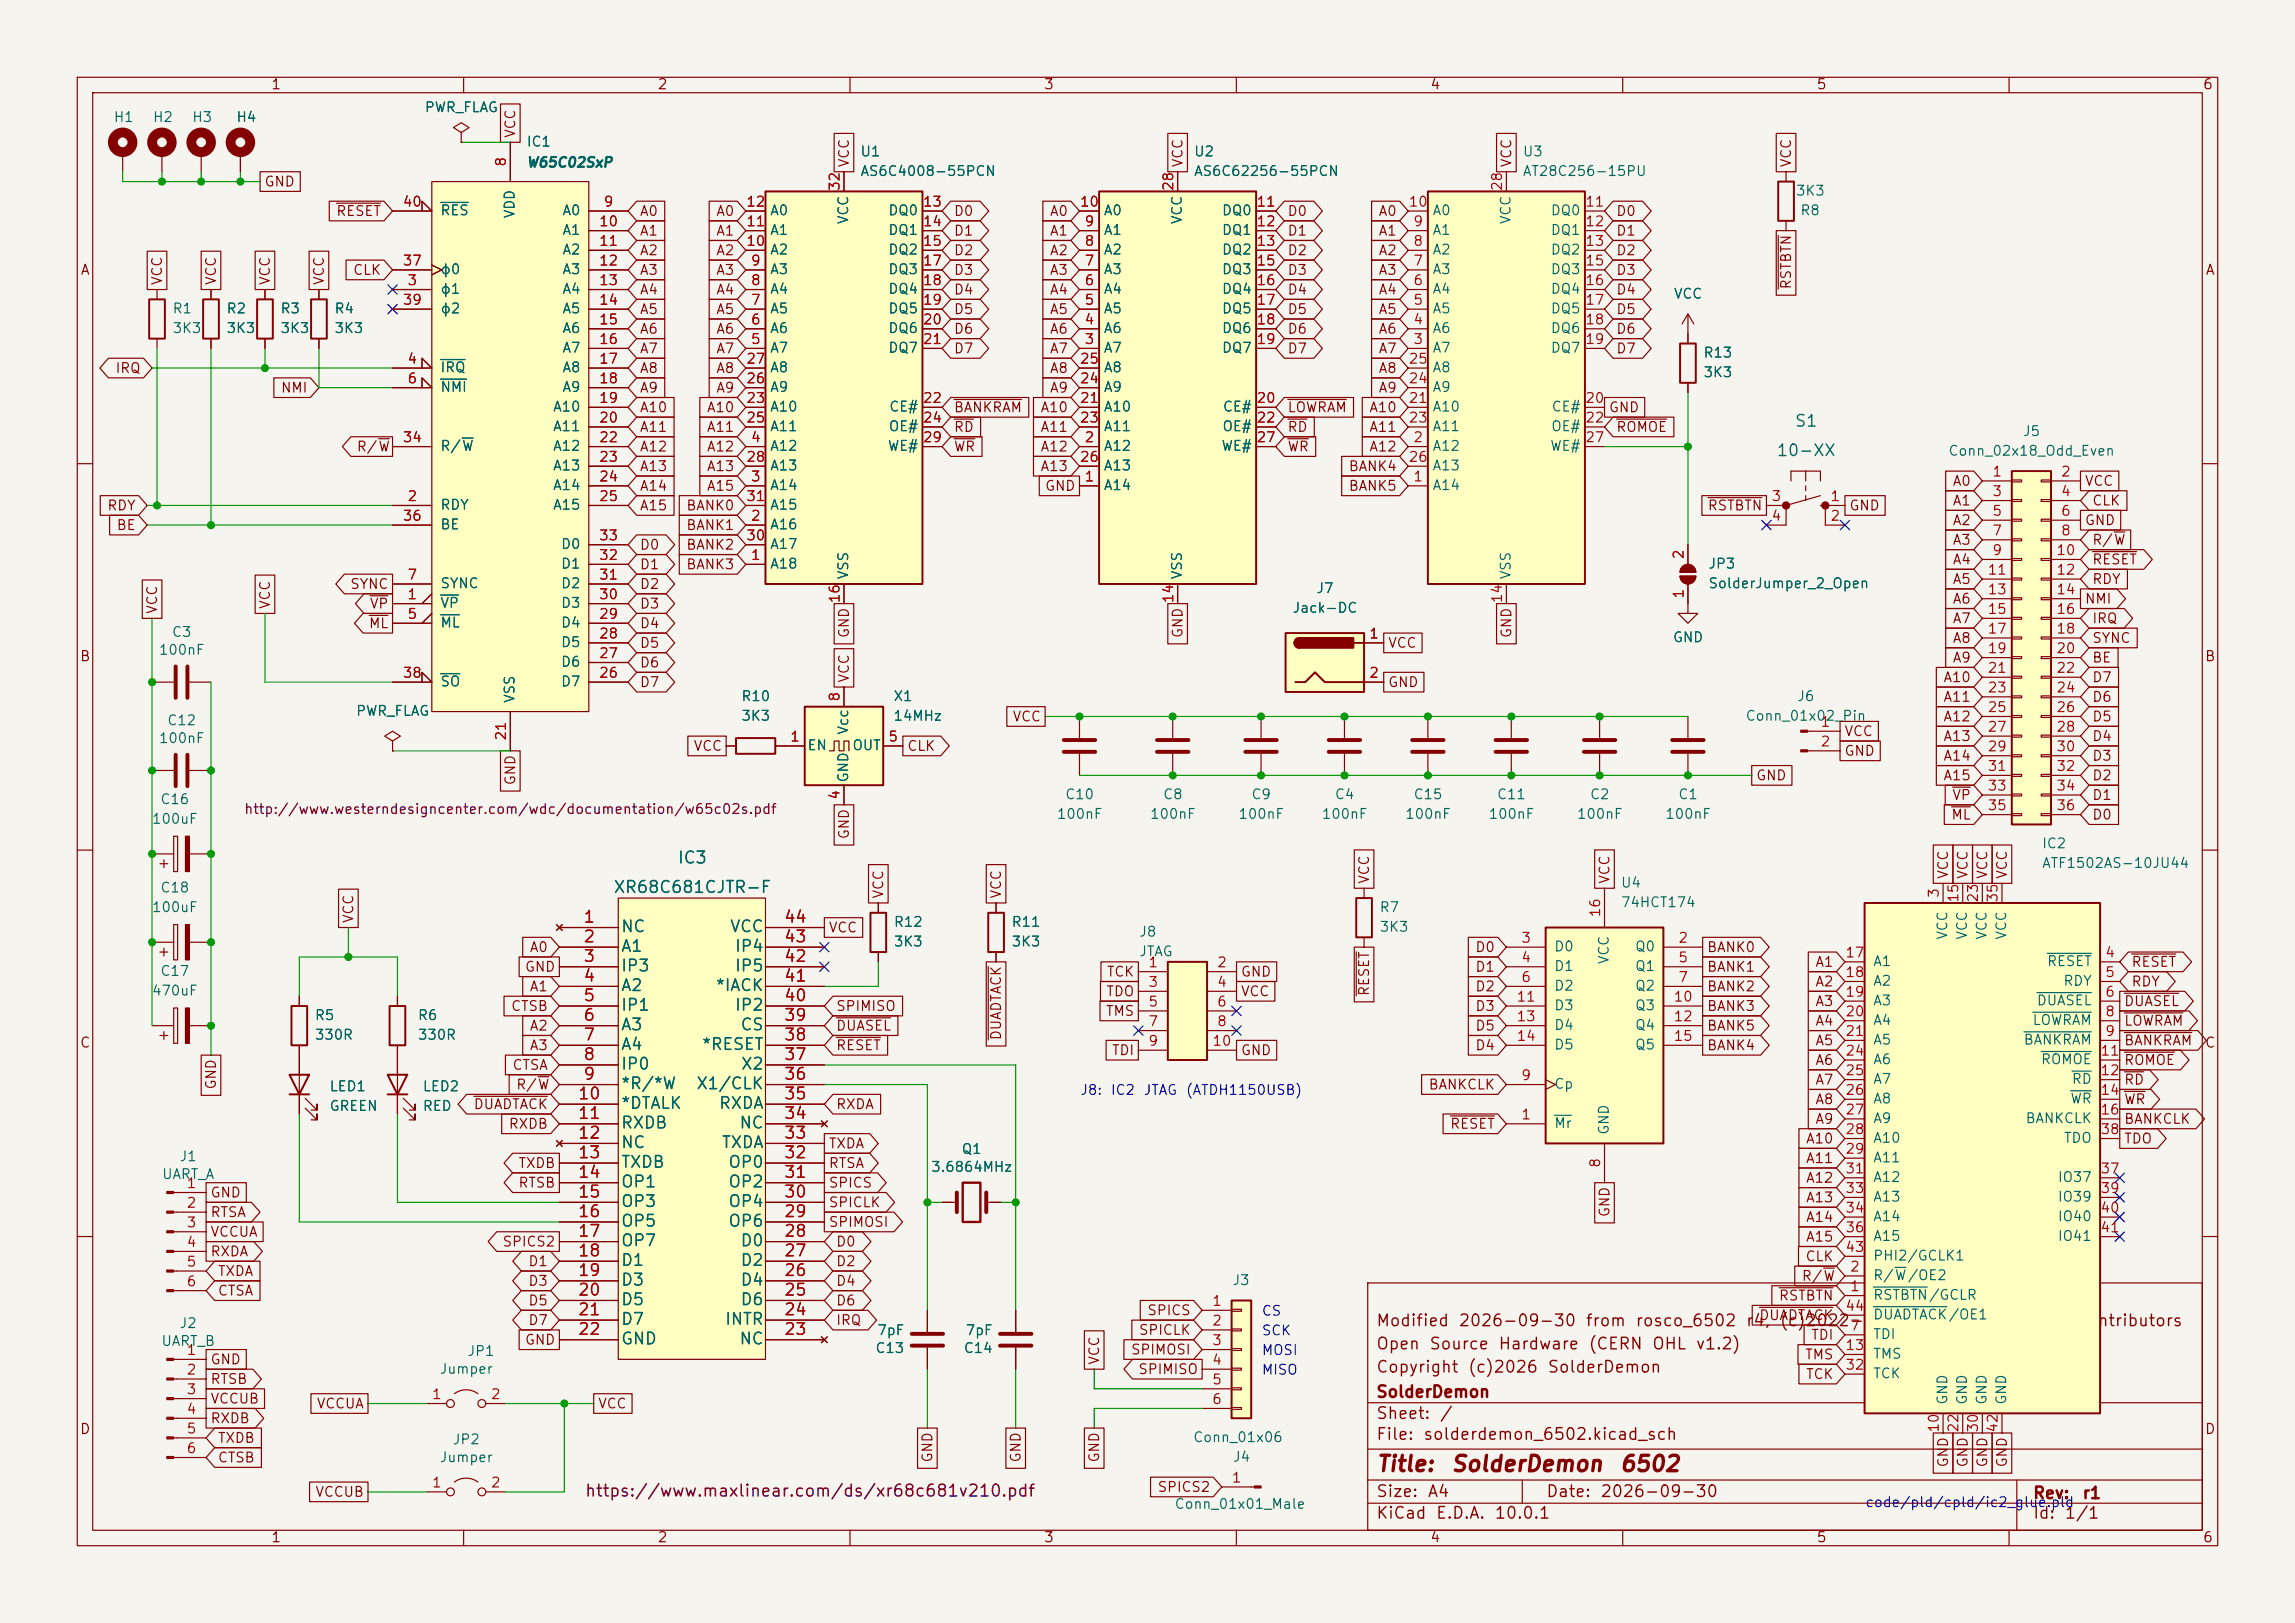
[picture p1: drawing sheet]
<svg xmlns="http://www.w3.org/2000/svg" width="297mm" height="210mm" viewBox="0 0 297 210" stroke-linecap="round" stroke-linejoin="round" font-family="sans-serif">
<defs><g id="words">
<g font-size="2" fill="#840000">
<text x="178" y="190.9">Title:</text>
<text x="187.7" y="190.9">SolderDemon</text>
<text x="209.5" y="190.9">6502</text>
</g>
<g font-size="1.5" fill="#006464">
<text x="229.8" y="59.4">10-XX</text>
<text x="232.2" y="55.6">S1</text>
<text x="87.6" y="112.1">IC3</text>
<text x="79.3" y="115.9">XR68C681CJTR-F</text>
<text x="80.3" y="121">NC</text>
<text x="80.3" y="123.5">A1</text>
<text x="94.4" y="121">VCC</text>
<text x="95" y="123.5">IP4</text>
<text x="80.3" y="126.1">IP3</text>
<text x="80.3" y="128.6">A2</text>
<text x="80.3" y="131.2">IP1</text>
<text x="92.5" y="128.6">*IACK</text>
<text x="95" y="131.2">IP2</text>
<text x="95" y="126.1">IP5</text>
<text x="80.3" y="133.7">A3</text>
<text x="80.3" y="136.2">A4</text>
<text x="90.7" y="136.2">*RESET</text>
<text x="95.7" y="133.7">CS</text>
<text x="80.3" y="138.8">IP0</text>
<text x="80.3" y="141.3">*R/*W</text>
<text x="80.3" y="143.9">*DTALK</text>
<text x="90" y="141.3">X1/CLK</text>
<text x="92.9" y="143.9">RXDA</text>
<text x="95.8" y="138.8">X2</text>
<text x="80.3" y="146.4">RXDB</text>
<text x="80.3" y="148.9">NC</text>
<text x="93.3" y="148.9">TXDA</text>
<text x="95.6" y="146.4">NC</text>
<text x="80.3" y="151.5">TXDB</text>
<text x="80.3" y="154">OP1</text>
<text x="94.2" y="154">OP2</text>
<text x="94.2" y="151.5">OP0</text>
<text x="80.3" y="156.6">OP3</text>
<text x="80.3" y="159.1">OP5</text>
<text x="80.3" y="161.6">OP7</text>
<text x="94.2" y="159.1">OP6</text>
<text x="94.2" y="156.6">OP4</text>
<text x="95.7" y="161.6">D0</text>
<text x="80.3" y="164.2">D1</text>
<text x="80.3" y="166.7">D3</text>
<text x="95.7" y="166.7">D4</text>
<text x="95.7" y="164.2">D2</text>
<text x="80.3" y="169.3">D5</text>
<text x="80.3" y="171.8">D7</text>
<text x="93.7" y="171.8">INTR</text>
<text x="95.7" y="169.3">D6</text>
<text x="80.3" y="174.3">GND</text>
<text x="95.6" y="174.3">NC</text>
</g>
<g font-size="1.5" fill="#a90000">
<text x="75.4" y="119.8">1</text>
<text x="101.4" y="119.8">44</text>
<text x="75.4" y="122.3">2</text>
<text x="75.4" y="124.8">3</text>
<text x="101.4" y="124.8">42</text>
<text x="101.4" y="122.3">43</text>
<text x="75.4" y="127.4">4</text>
<text x="75.4" y="129.9">5</text>
<text x="101.4" y="129.9">40</text>
<text x="101.4" y="127.4">41</text>
<text x="75.4" y="132.5">6</text>
<text x="75.4" y="135">7</text>
<text x="75.4" y="137.5">8</text>
<text x="101.4" y="137.5">37</text>
<text x="101.4" y="135">38</text>
<text x="101.4" y="132.5">39</text>
<text x="74.7" y="142.6">10</text>
<text x="75.4" y="140.1">9</text>
<text x="101.4" y="142.6">35</text>
<text x="101.4" y="140.1">36</text>
<text x="74.7" y="145.2">11</text>
<text x="74.7" y="147.7">12</text>
<text x="101.4" y="147.7">33</text>
<text x="101.4" y="145.2">34</text>
<text x="74.7" y="150.2">13</text>
<text x="74.7" y="152.8">14</text>
<text x="74.7" y="155.3">15</text>
<text x="101.4" y="155.3">30</text>
<text x="101.4" y="152.8">31</text>
<text x="101.4" y="150.2">32</text>
<text x="74.7" y="157.9">16</text>
<text x="74.7" y="160.4">17</text>
<text x="101.4" y="160.4">28</text>
<text x="101.4" y="157.9">29</text>
<text x="74.7" y="162.9">18</text>
<text x="74.7" y="165.5">19</text>
<text x="101.4" y="165.5">26</text>
<text x="101.4" y="162.9">27</text>
<text x="74.7" y="168">20</text>
<text x="74.7" y="170.6">21</text>
<text x="74.7" y="173.1">22</text>
<text x="101.4" y="173.1">23</text>
<text x="101.4" y="170.6">24</text>
<text x="101.4" y="168">25</text>
</g>
<g font-size="1.5" fill="#840000">
<text x="178" y="172">Modified</text>
<text x="188.7" y="172">2026-09-30</text>
<text x="205.1" y="172">from</text>
<text x="211.5" y="172">rosco_6502</text>
<text x="225.8" y="172">r4,</text>
<text x="230.2" y="172">(c)2022-2023</text>
<text x="248.1" y="172">Ross</text>
<text x="254.7" y="172">Bamford</text>
<text x="268.5" y="172">Contributors</text>
<text x="178" y="178">Copyright</text>
<text x="178" y="175">Open</text>
<text x="184.9" y="175">Source</text>
<text x="189.9" y="178">(c)2026</text>
<text x="193.8" y="175">Hardware</text>
<text x="200.2" y="178">SolderDemon</text>
<text x="205.5" y="175">(CERN</text>
<text x="213.7" y="175">OHL</text>
<text x="219.4" y="175">v1.2)</text>
<text x="178" y="184">Sheet:</text>
<text x="178" y="181.2">SolderDemon</text>
<text x="186.2" y="184">/</text>
<text x="178" y="186.7">File:</text>
<text x="184.1" y="186.7">solderdemon_6502.kicad_sch</text>
<text x="178" y="196.9">KiCad</text>
<text x="178" y="194.1">Size:</text>
<text x="184.7" y="194.1">A4</text>
<text x="185.7" y="196.9">E.D.A.</text>
<text x="193.3" y="196.9">10.0.1</text>
<text x="200" y="194.1">Date:</text>
<text x="207" y="194.1">2026-09-30</text>
<text x="263" y="194.3">Rev:</text>
<text x="263" y="196.9">Id:</text>
<text x="267.1" y="196.9">1/1</text>
<text x="269.4" y="194.3">r1</text>
</g>
<text font-size="1.5" fill="#840084" x="75.6" y="194">https://www.maxlinear.com/ds/xr68c681v210.pdf</text>
<g font-size="1.3" fill="#840000">
<text x="35" y="11.9">1</text>
<text x="85" y="11.9">2</text>
<text x="135" y="11.9">3</text>
<text x="185" y="11.9">4</text>
<text x="235" y="11.9">5</text>
<text x="285" y="11.9">6</text>
<text x="67" y="17.9" transform="rotate(-90 67 17.9)">VCC</text>
<text x="110.2" y="21.7" transform="rotate(-90 110.2 21.7)">VCC</text>
<text x="153.4" y="21.7" transform="rotate(-90 153.4 21.7)">VCC</text>
<text x="195.9" y="21.7" transform="rotate(-90 195.9 21.7)">VCC</text>
<text x="232.1" y="21.7" transform="rotate(-90 232.1 21.7)">VCC</text>
<text x="34.1" y="24.4">GND</text>
<text x="43.4" y="28.3">RESET</text>
<text x="82.7" y="28.3">A0</text>
<text x="92.6" y="28.3">A0</text>
<text x="123.3" y="28.3">D0</text>
<text x="135.8" y="28.3">A0</text>
<text x="166.5" y="28.3">D0</text>
<text x="178.3" y="28.3">A0</text>
<text x="209.1" y="28.3">D0</text>
<text x="10.3" y="35.9">A</text>
<text x="45.6" y="35.9">CLK</text>
<text x="82.7" y="35.9">A3</text>
<text x="82.7" y="30.8">A1</text>
<text x="82.7" y="33.3">A2</text>
<text x="92.6" y="35.9">A3</text>
<text x="92.6" y="33.3">A2</text>
<text x="92.6" y="30.8">A1</text>
<text x="123.3" y="35.9">D3</text>
<text x="123.3" y="30.8">D1</text>
<text x="123.3" y="33.3">D2</text>
<text x="135.8" y="33.3">A2</text>
<text x="135.8" y="35.9">A3</text>
<text x="135.8" y="30.8">A1</text>
<text x="166.5" y="35.9">D3</text>
<text x="166.5" y="30.8">D1</text>
<text x="166.5" y="33.3">D2</text>
<text x="178.3" y="30.8">A1</text>
<text x="178.3" y="35.9">A3</text>
<text x="178.3" y="33.3">A2</text>
<text x="209.1" y="33.3">D2</text>
<text x="209.1" y="30.8">D1</text>
<text x="209.1" y="35.9">D3</text>
<text x="285.3" y="35.9">A</text>
<text x="21.3" y="37" transform="rotate(-90 21.3 37)">VCC</text>
<text x="28.3" y="37" transform="rotate(-90 28.3 37)">VCC</text>
<text x="35.2" y="37" transform="rotate(-90 35.2 37)">VCC</text>
<text x="42.2" y="37" transform="rotate(-90 42.2 37)">VCC</text>
<text x="82.7" y="38.4">A4</text>
<text x="82.7" y="41">A5</text>
<text x="92.6" y="38.4">A4</text>
<text x="92.6" y="41">A5</text>
<text x="123.3" y="41">D5</text>
<text x="123.3" y="38.4">D4</text>
<text x="135.8" y="38.4">A4</text>
<text x="135.8" y="41">A5</text>
<text x="166.5" y="38.4">D4</text>
<text x="166.5" y="41">D5</text>
<text x="178.3" y="38.4">A4</text>
<text x="178.3" y="41">A5</text>
<text x="209.1" y="38.4">D4</text>
<text x="209.1" y="41">D5</text>
<text x="232.1" y="37.5" transform="rotate(-90 232.1 37.5)">RSTBTN</text>
<text x="82.7" y="43.5">A6</text>
<text x="82.7" y="46">A7</text>
<text x="92.6" y="46">A7</text>
<text x="92.6" y="43.5">A6</text>
<text x="123.3" y="43.5">D6</text>
<text x="123.3" y="46">D7</text>
<text x="135.8" y="43.5">A6</text>
<text x="135.8" y="46">A7</text>
<text x="166.5" y="46">D7</text>
<text x="166.5" y="43.5">D6</text>
<text x="178.3" y="46">A7</text>
<text x="178.3" y="43.5">A6</text>
<text x="209.1" y="43.5">D6</text>
<text x="209.1" y="46">D7</text>
<text x="14.8" y="48.6">IRQ</text>
<text x="36.3" y="51.1">NMI</text>
<text x="82.7" y="48.6">A8</text>
<text x="82.7" y="51.1">A9</text>
<text x="82.7" y="53.7">A10</text>
<text x="91.4" y="53.7">A10</text>
<text x="92.6" y="48.6">A8</text>
<text x="92.6" y="51.1">A9</text>
<text x="123.3" y="53.7">BANKRAM</text>
<text x="134.6" y="53.7">A10</text>
<text x="135.8" y="51.1">A9</text>
<text x="135.8" y="48.6">A8</text>
<text x="166.5" y="53.7">LOWRAM</text>
<text x="177.1" y="53.7">A10</text>
<text x="178.3" y="48.6">A8</text>
<text x="178.3" y="51.1">A9</text>
<text x="208.1" y="53.7">GND</text>
<text x="46.1" y="58.7">R/W</text>
<text x="82.7" y="58.7">A12</text>
<text x="82.7" y="56.2">A11</text>
<text x="91.4" y="58.7">A12</text>
<text x="91.4" y="56.2">A11</text>
<text x="123.3" y="56.2">RD</text>
<text x="123.3" y="58.7">WR</text>
<text x="134.6" y="56.2">A11</text>
<text x="134.6" y="58.7">A12</text>
<text x="166.5" y="56.2">RD</text>
<text x="166.5" y="58.7">WR</text>
<text x="177.1" y="56.2">A11</text>
<text x="177.1" y="58.7">A12</text>
<text x="209.1" y="56.2">ROMOE</text>
<text x="82.7" y="61.3">A13</text>
<text x="82.7" y="63.8">A14</text>
<text x="91.4" y="61.3">A13</text>
<text x="91.4" y="63.8">A15</text>
<text x="134.6" y="61.3">A13</text>
<text x="135.1" y="63.8">GND</text>
<text x="174.4" y="61.3">BANK4</text>
<text x="174.4" y="63.8">BANK5</text>
<text x="252.6" y="63.2">A0</text>
<text x="252.6" y="65.7">A1</text>
<text x="269.7" y="63.2">VCC</text>
<text x="270.7" y="65.7">CLK</text>
<text x="13.8" y="66.4">RDY</text>
<text x="15" y="68.9">BE</text>
<text x="82.7" y="66.4">A15</text>
<text x="82.7" y="71.4">D0</text>
<text x="88.7" y="68.9">BANK1</text>
<text x="88.7" y="71.4">BANK2</text>
<text x="88.7" y="66.4">BANK0</text>
<text x="220.9" y="66.4">RSTBTN</text>
<text x="239.2" y="66.4">GND</text>
<text x="252.6" y="68.3">A2</text>
<text x="252.6" y="70.8">A3</text>
<text x="269.7" y="68.3">GND</text>
<text x="270.7" y="70.8">R/W</text>
<text x="45.2" y="76.5">SYNC</text>
<text x="82.7" y="74">D1</text>
<text x="82.7" y="76.5">D2</text>
<text x="88.7" y="74">BANK3</text>
<text x="252.6" y="75.9">A5</text>
<text x="252.6" y="73.3">A4</text>
<text x="270.7" y="73.3">RESET</text>
<text x="270.7" y="75.9">RDY</text>
<text x="20.6" y="79.5" transform="rotate(-90 20.6 79.5)">VCC</text>
<text x="35.2" y="78.9" transform="rotate(-90 35.2 78.9)">VCC</text>
<text x="47.6" y="81.6">ML</text>
<text x="47.8" y="79.1">VP</text>
<text x="82.7" y="81.6">D4</text>
<text x="82.7" y="79.1">D3</text>
<text x="110.2" y="82.7" transform="rotate(-90 110.2 82.7)">GND</text>
<text x="153.4" y="82.7" transform="rotate(-90 153.4 82.7)">GND</text>
<text x="195.9" y="82.7" transform="rotate(-90 195.9 82.7)">GND</text>
<text x="252.6" y="81">A7</text>
<text x="252.6" y="83.5">A8</text>
<text x="252.6" y="78.4">A6</text>
<text x="269.7" y="78.4">NMI</text>
<text x="270.7" y="81">IRQ</text>
<text x="270.7" y="83.5">SYNC</text>
<text x="10.3" y="85.9">B</text>
<text x="82.7" y="89.2">D7</text>
<text x="82.7" y="84.1">D5</text>
<text x="82.7" y="86.7">D6</text>
<text x="110.2" y="88.4" transform="rotate(-90 110.2 88.4)">VCC</text>
<text x="179.5" y="89.2">GND</text>
<text x="179.5" y="84.1">VCC</text>
<text x="251.4" y="88.6">A10</text>
<text x="252.6" y="86">A9</text>
<text x="270.7" y="88.6">D7</text>
<text x="270.7" y="86">BE</text>
<text x="285.3" y="85.9">B</text>
<text x="130.9" y="93.7">VCC</text>
<text x="238.6" y="95.6">VCC</text>
<text x="251.4" y="93.7">A12</text>
<text x="251.4" y="91.1">A11</text>
<text x="270.7" y="91.1">D6</text>
<text x="270.7" y="93.7">D5</text>
<text x="67" y="101.7" transform="rotate(-90 67 101.7)">GND</text>
<text x="89.7" y="97.5">VCC</text>
<text x="117.3" y="97.5">CLK</text>
<text x="227.2" y="101.3">GND</text>
<text x="238.6" y="98.1">GND</text>
<text x="251.4" y="96.2">A13</text>
<text x="251.4" y="101.3">A15</text>
<text x="251.4" y="98.7">A14</text>
<text x="270.7" y="101.3">D2</text>
<text x="270.7" y="96.2">D4</text>
<text x="270.7" y="98.7">D3</text>
<text x="252.4" y="106.4">ML</text>
<text x="252.5" y="103.8">VP</text>
<text x="270.7" y="103.8">D1</text>
<text x="270.7" y="106.4">D0</text>
<text x="110.2" y="108.7" transform="rotate(-90 110.2 108.7)">GND</text>
<text x="252.4" y="113.8" transform="rotate(-90 252.4 113.8)">VCC</text>
<text x="255" y="113.8" transform="rotate(-90 255 113.8)">VCC</text>
<text x="257.5" y="113.8" transform="rotate(-90 257.5 113.8)">VCC</text>
<text x="260" y="113.8" transform="rotate(-90 260 113.8)">VCC</text>
<text x="46" y="119.5" transform="rotate(-90 46 119.5)">VCC</text>
<text x="114.6" y="116.4" transform="rotate(-90 114.6 116.4)">VCC</text>
<text x="129.9" y="116.4" transform="rotate(-90 129.9 116.4)">VCC</text>
<text x="177.5" y="114.5" transform="rotate(-90 177.5 114.5)">VCC</text>
<text x="208.6" y="114.5" transform="rotate(-90 208.6 114.5)">VCC</text>
<text x="68.5" y="123.5">A0</text>
<text x="107.2" y="121">VCC</text>
<text x="190.8" y="123.5">D0</text>
<text x="220.8" y="123.5">BANK0</text>
<text x="234.8" y="125.4">A1</text>
<text x="275.7" y="125.4">RESET</text>
<text x="66" y="131.1">CTSB</text>
<text x="67.8" y="126">GND</text>
<text x="68.5" y="128.6">A1</text>
<text x="108.1" y="131.1">SPIMISO</text>
<text x="143" y="131.8">TMS</text>
<text x="143.1" y="129.2">TDO</text>
<text x="143.1" y="126.7">TCK</text>
<text x="160.5" y="126.7">GND</text>
<text x="160.5" y="129.2">VCC</text>
<text x="177.5" y="129" transform="rotate(-90 177.5 129)">RESET</text>
<text x="190.8" y="128.6">D2</text>
<text x="190.8" y="126">D1</text>
<text x="190.8" y="131.1">D3</text>
<text x="220.8" y="128.6">BANK2</text>
<text x="220.8" y="131.1">BANK3</text>
<text x="220.8" y="126">BANK1</text>
<text x="234.8" y="128">A2</text>
<text x="234.8" y="130.5">A3</text>
<text x="274.8" y="130.5">DUASEL</text>
<text x="275.7" y="128">RDY</text>
<text x="10.3" y="135.9">C</text>
<text x="68.5" y="133.7">A2</text>
<text x="68.5" y="136.2">A3</text>
<text x="108.1" y="136.2">RESET</text>
<text x="108.1" y="133.7">DUASEL</text>
<text x="129.9" y="134.7" transform="rotate(-90 129.9 134.7)">DUADTACK</text>
<text x="143.8" y="136.8">TDI</text>
<text x="160.5" y="136.8">GND</text>
<text x="190.8" y="133.7">D5</text>
<text x="190.8" y="136.2">D4</text>
<text x="220.8" y="133.7">BANK5</text>
<text x="220.8" y="136.2">BANK4</text>
<text x="234.8" y="133">A4</text>
<text x="234.8" y="135.6">A5</text>
<text x="274.8" y="133">LOWRAM</text>
<text x="274.8" y="135.6">BANKRAM</text>
<text x="285.3" y="135.9">C</text>
<text x="28.3" y="141.1" transform="rotate(-90 28.3 141.1)">GND</text>
<text x="61.2" y="143.8">DUADTACK</text>
<text x="66.2" y="138.7">CTSA</text>
<text x="66.7" y="141.3">R/W</text>
<text x="108.1" y="143.8">RXDA</text>
<text x="184.8" y="141.3">BANKCLK</text>
<text x="234.8" y="138.1">A6</text>
<text x="234.8" y="140.7">A7</text>
<text x="234.8" y="143.2">A8</text>
<text x="274.8" y="143.2">WR</text>
<text x="274.8" y="138.1">ROMOE</text>
<text x="274.8" y="140.7">RD</text>
<text x="65.7" y="146.4">RXDB</text>
<text x="107.2" y="148.9">TXDA</text>
<text x="187.6" y="146.4">RESET</text>
<text x="233.6" y="148.3">A10</text>
<text x="234.8" y="145.7">A9</text>
<text x="274.8" y="145.7">BANKCLK</text>
<text x="274.8" y="148.3">TDO</text>
<text x="27.1" y="155.3">GND</text>
<text x="67" y="154">RTSB</text>
<text x="67" y="151.4">TXDB</text>
<text x="107.2" y="154">SPICS</text>
<text x="107.2" y="151.4">RTSA</text>
<text x="233.6" y="150.8">A11</text>
<text x="233.6" y="153.4">A12</text>
<text x="233.6" y="155.9">A13</text>
<text x="27.1" y="160.3">VCCUA</text>
<text x="27.1" y="157.8">RTSA</text>
<text x="64.9" y="161.6">SPICS2</text>
<text x="107.2" y="156.5">SPICLK</text>
<text x="107.2" y="159.1">SPIMOSI</text>
<text x="108.1" y="161.6">D0</text>
<text x="208.6" y="157.6" transform="rotate(-90 208.6 157.6)">GND</text>
<text x="233.6" y="158.4">A14</text>
<text x="233.6" y="161">A15</text>
<text x="27.1" y="162.9">RXDA</text>
<text x="28.1" y="168">CTSA</text>
<text x="28.1" y="165.4">TXDA</text>
<text x="68.3" y="164.1">D1</text>
<text x="68.3" y="166.7">D3</text>
<text x="108.1" y="166.7">D4</text>
<text x="108.1" y="164.1">D2</text>
<text x="233.1" y="166.1">R/W</text>
<text x="233.6" y="163.5">CLK</text>
<text x="68.3" y="171.8">D7</text>
<text x="68.3" y="169.2">D5</text>
<text x="108.1" y="171.8">IRQ</text>
<text x="108.1" y="169.2">D6</text>
<text x="147.3" y="173">SPICLK</text>
<text x="148.4" y="170.5">SPICS</text>
<text x="227.6" y="171.1">DUADTACK</text>
<text x="230.1" y="168.6">RSTBTN</text>
<text x="234.3" y="173.7">TDI</text>
<text x="27.1" y="179.4">RTSB</text>
<text x="27.1" y="176.8">GND</text>
<text x="67.8" y="174.3">GND</text>
<text x="142.6" y="176.7" transform="rotate(-90 142.6 176.7)">VCC</text>
<text x="146.3" y="175.6">SPIMOSI</text>
<text x="147.2" y="178.1">SPIMISO</text>
<text x="233.5" y="176.2">TMS</text>
<text x="233.6" y="178.8">TCK</text>
<text x="10.3" y="185.9">D</text>
<text x="27.1" y="181.9">VCCUB</text>
<text x="27.1" y="184.5">RXDB</text>
<text x="40.9" y="182.6">VCCUA</text>
<text x="77.3" y="182.6">VCC</text>
<text x="285.3" y="185.9">D</text>
<text x="28.1" y="187">TXDB</text>
<text x="28.1" y="189.5">CTSB</text>
<text x="121" y="189.3" transform="rotate(-90 121 189.3)">GND</text>
<text x="132.4" y="189.3" transform="rotate(-90 132.4 189.3)">GND</text>
<text x="142.6" y="189.3" transform="rotate(-90 142.6 189.3)">GND</text>
<text x="252.4" y="190" transform="rotate(-90 252.4 190)">GND</text>
<text x="255" y="190" transform="rotate(-90 255 190)">GND</text>
<text x="257.5" y="190" transform="rotate(-90 257.5 190)">GND</text>
<text x="260" y="190" transform="rotate(-90 260 190)">GND</text>
<text x="40.7" y="194">VCCUB</text>
<text x="149.7" y="193.4">SPICS2</text>
<text x="35" y="199.9">1</text>
<text x="85" y="199.9">2</text>
<text x="135" y="199.9">3</text>
<text x="185" y="199.9">4</text>
<text x="235" y="199.9">5</text>
<text x="285" y="199.9">6</text>
</g>
<g font-size="1.3" fill="#006464">
<text x="14.6" y="16.1">H1</text>
<text x="19.7" y="16.1">H2</text>
<text x="24.8" y="16.1">H3</text>
<text x="30.5" y="16.1">H4</text>
<text x="54.9" y="14.8">PWR_FLAG</text>
<text x="68.1" y="22">W65C02SxP</text>
<text x="68.1" y="19.3">IC1</text>
<text x="111.2" y="23.1">AS6C4008-55PCN</text>
<text x="111.2" y="20.5">U1</text>
<text x="154.4" y="20.5">U2</text>
<text x="154.4" y="23.1">AS6C62256-55PCN</text>
<text x="197" y="20.5">U3</text>
<text x="197" y="23.1">AT28C256-15PU</text>
<text x="56.9" y="28.2">RES</text>
<text x="66.9" y="28.3" transform="rotate(-90 66.9 28.3)">VDD</text>
<text x="72.7" y="28.2">A0</text>
<text x="99.6" y="28.2">A0</text>
<text x="110.1" y="29.1" transform="rotate(-90 110.1 29.1)">VCC</text>
<text x="114.9" y="28.2">DQ0</text>
<text x="142.7" y="28.2">A0</text>
<text x="153.3" y="29.1" transform="rotate(-90 153.3 29.1)">VCC</text>
<text x="158" y="28.2">DQ0</text>
<text x="185.3" y="28.2">A0</text>
<text x="195.8" y="29.1" transform="rotate(-90 195.8 29.1)">VCC</text>
<text x="200.6" y="28.2">DQ0</text>
<text x="232.3" y="25.6">3K3</text>
<text x="232.9" y="28.2">R8</text>
<text x="56.9" y="35.8">ϕ0</text>
<text x="72.7" y="30.7">A1</text>
<text x="72.7" y="33.2">A2</text>
<text x="72.7" y="35.8">A3</text>
<text x="99.6" y="35.8">A3</text>
<text x="99.6" y="33.2">A2</text>
<text x="99.6" y="30.7">A1</text>
<text x="114.9" y="30.7">DQ1</text>
<text x="114.9" y="33.2">DQ2</text>
<text x="114.9" y="35.8">DQ3</text>
<text x="142.7" y="35.8">A3</text>
<text x="142.7" y="33.2">A2</text>
<text x="142.7" y="30.7">A1</text>
<text x="158" y="30.7">DQ1</text>
<text x="158" y="33.2">DQ2</text>
<text x="158" y="35.8">DQ3</text>
<text x="185.3" y="35.8">A3</text>
<text x="185.3" y="33.2">A2</text>
<text x="185.3" y="30.7">A1</text>
<text x="200.6" y="30.7">DQ1</text>
<text x="200.6" y="33.2">DQ2</text>
<text x="200.6" y="35.8">DQ3</text>
<text x="22.2" y="40.9">R1</text>
<text x="29.2" y="40.9">R2</text>
<text x="36.2" y="40.9">R3</text>
<text x="43.2" y="40.9">R4</text>
<text x="56.9" y="38.3">ϕ1</text>
<text x="56.9" y="40.9">ϕ2</text>
<text x="72.7" y="38.3">A4</text>
<text x="72.7" y="40.9">A5</text>
<text x="99.6" y="40.9">A5</text>
<text x="99.6" y="38.3">A4</text>
<text x="114.9" y="38.3">DQ4</text>
<text x="114.9" y="40.9">DQ5</text>
<text x="142.7" y="40.9">A5</text>
<text x="142.7" y="38.3">A4</text>
<text x="158" y="38.3">DQ4</text>
<text x="158" y="40.9">DQ5</text>
<text x="185.3" y="40.9">A5</text>
<text x="185.3" y="38.3">A4</text>
<text x="200.6" y="38.3">DQ4</text>
<text x="200.6" y="40.9">DQ5</text>
<text x="216.5" y="39">VCC</text>
<text x="22.2" y="43.4">3K3</text>
<text x="29.2" y="43.4">3K3</text>
<text x="36.2" y="43.4">3K3</text>
<text x="43.2" y="43.4">3K3</text>
<text x="72.7" y="43.4">A6</text>
<text x="72.7" y="45.9">A7</text>
<text x="99.6" y="45.9">A7</text>
<text x="99.6" y="43.4">A6</text>
<text x="114.9" y="43.4">DQ6</text>
<text x="114.9" y="45.9">DQ7</text>
<text x="142.7" y="45.9">A7</text>
<text x="142.7" y="43.4">A6</text>
<text x="158" y="43.4">DQ6</text>
<text x="158" y="45.9">DQ7</text>
<text x="185.3" y="45.9">A7</text>
<text x="185.3" y="43.4">A6</text>
<text x="200.6" y="43.4">DQ6</text>
<text x="200.6" y="45.9">DQ7</text>
<text x="220.4" y="46.6">R13</text>
<text x="56.9" y="48.5">IRQ</text>
<text x="56.9" y="51">NMI</text>
<text x="71.5" y="53.6">A10</text>
<text x="72.7" y="48.5">A8</text>
<text x="72.7" y="51">A9</text>
<text x="99.6" y="53.6">A10</text>
<text x="99.6" y="51">A9</text>
<text x="99.6" y="48.5">A8</text>
<text x="115" y="53.6">CE#</text>
<text x="142.7" y="53.6">A10</text>
<text x="142.7" y="51">A9</text>
<text x="142.7" y="48.5">A8</text>
<text x="158.2" y="53.6">CE#</text>
<text x="185.3" y="53.6">A10</text>
<text x="185.3" y="51">A9</text>
<text x="185.3" y="48.5">A8</text>
<text x="200.7" y="53.6">CE#</text>
<text x="220.4" y="49.1">3K3</text>
<text x="56.9" y="58.6">R/W</text>
<text x="71.5" y="56.1">A11</text>
<text x="71.5" y="58.6">A12</text>
<text x="99.6" y="58.6">A12</text>
<text x="99.6" y="56.1">A11</text>
<text x="114.8" y="58.6">WE#</text>
<text x="114.9" y="56.1">OE#</text>
<text x="142.7" y="58.6">A12</text>
<text x="142.7" y="56.1">A11</text>
<text x="158" y="58.6">WE#</text>
<text x="158.1" y="56.1">OE#</text>
<text x="185.3" y="58.6">A12</text>
<text x="185.3" y="56.1">A11</text>
<text x="200.5" y="58.6">WE#</text>
<text x="200.6" y="56.1">OE#</text>
<text x="252.1" y="59.3">Conn_02x18_Odd_Even</text>
<text x="261.7" y="56.7">J5</text>
<text x="71.5" y="61.2">A13</text>
<text x="71.5" y="63.7">A14</text>
<text x="99.6" y="63.7">A14</text>
<text x="99.6" y="61.2">A13</text>
<text x="142.7" y="63.7">A14</text>
<text x="142.7" y="61.2">A13</text>
<text x="185.3" y="63.7">A14</text>
<text x="185.3" y="61.2">A13</text>
<text x="56.9" y="66.3">RDY</text>
<text x="56.9" y="68.8">BE</text>
<text x="71.5" y="66.3">A15</text>
<text x="72.5" y="71.3">D0</text>
<text x="99.6" y="68.8">A16</text>
<text x="99.6" y="71.3">A17</text>
<text x="99.6" y="66.3">A15</text>
<text x="56.9" y="76.4">SYNC</text>
<text x="72.5" y="76.4">D2</text>
<text x="72.5" y="73.9">D1</text>
<text x="99.6" y="73.9">A18</text>
<text x="110.1" y="75.1" transform="rotate(-90 110.1 75.1)">VSS</text>
<text x="153.3" y="75.1" transform="rotate(-90 153.3 75.1)">VSS</text>
<text x="170.3" y="77.1">J7</text>
<text x="195.8" y="75.1" transform="rotate(-90 195.8 75.1)">VSS</text>
<text x="221" y="73.9">JP3</text>
<text x="221" y="76.4">SolderJumper_2_Open</text>
<text x="22.2" y="82.7">C3</text>
<text x="56.9" y="79">VP</text>
<text x="56.9" y="81.5">ML</text>
<text x="72.5" y="81.5">D4</text>
<text x="72.5" y="79">D3</text>
<text x="167.2" y="79.6">Jack-DC</text>
<text x="216.4" y="83.4">GND</text>
<text x="20.5" y="85">100nF</text>
<text x="56.9" y="89.1">SO</text>
<text x="72.5" y="89.1">D7</text>
<text x="72.5" y="86.6">D6</text>
<text x="72.5" y="84">D5</text>
<text x="21.5" y="94.2">C12</text>
<text x="46" y="92.9">PWR_FLAG</text>
<text x="66.9" y="91.1" transform="rotate(-90 66.9 91.1)">VSS</text>
<text x="95.8" y="91">R10</text>
<text x="95.8" y="93.6">3K3</text>
<text x="110.1" y="95.2" transform="rotate(-90 110.1 95.2)">Vcc</text>
<text x="115.5" y="91">X1</text>
<text x="115.5" y="93.6">14MHz</text>
<text x="225.8" y="93.6">Conn_01x02_Pin</text>
<text x="232.5" y="91">J6</text>
<text x="20.5" y="96.5">100nF</text>
<text x="104.4" y="97.4">EN</text>
<text x="110.1" y="101.3" transform="rotate(-90 110.1 101.3)">GND</text>
<text x="110.2" y="97.4">OUT</text>
<text x="19.6" y="106.9">100uF</text>
<text x="20.7" y="104.4">C16</text>
<text x="136.7" y="106.3">100nF</text>
<text x="137.8" y="103.7">C10</text>
<text x="148.7" y="106.3">100nF</text>
<text x="150.4" y="103.7">C8</text>
<text x="160.2" y="106.3">100nF</text>
<text x="161.9" y="103.7">C9</text>
<text x="171" y="106.3">100nF</text>
<text x="172.6" y="103.7">C4</text>
<text x="181.8" y="106.3">100nF</text>
<text x="182.8" y="103.7">C15</text>
<text x="192.5" y="106.3">100nF</text>
<text x="193.6" y="103.7">C11</text>
<text x="204" y="106.3">100nF</text>
<text x="205.7" y="103.7">C2</text>
<text x="215.4" y="106.3">100nF</text>
<text x="217.1" y="103.7">C1</text>
<text x="264.2" y="110.1">IC2</text>
<text x="264.2" y="112.6">ATF1502AS-10JU44</text>
<text x="19.6" y="118.3">100uF</text>
<text x="20.7" y="115.8">C18</text>
<text x="178.4" y="118.3">R7</text>
<text x="209.7" y="115.2">U4</text>
<text x="209.7" y="117.7">74HCT174</text>
<text x="115.6" y="120.2">R12</text>
<text x="115.6" y="122.8">3K3</text>
<text x="130.8" y="120.2">R11</text>
<text x="130.8" y="122.8">3K3</text>
<text x="147.3" y="121.5">J8</text>
<text x="147.3" y="124.1">JTAG</text>
<text x="178.4" y="120.9">3K3</text>
<text x="201" y="123.4">D0</text>
<text x="201" y="126">D1</text>
<text x="208.5" y="124.9" transform="rotate(-90 208.5 124.9)">VCC</text>
<text x="211.5" y="123.4">Q0</text>
<text x="211.5" y="126">Q1</text>
<text x="242.3" y="125.3">A1</text>
<text x="252.3" y="121.7" transform="rotate(-90 252.3 121.7)">VCC</text>
<text x="254.9" y="121.7" transform="rotate(-90 254.9 121.7)">VCC</text>
<text x="257.4" y="121.7" transform="rotate(-90 257.4 121.7)">VCC</text>
<text x="259.9" y="121.7" transform="rotate(-90 259.9 121.7)">VCC</text>
<text x="264.8" y="125.3">RESET</text>
<text x="19.6" y="129.1">470uF</text>
<text x="20.7" y="126.6">C17</text>
<text x="201" y="128.5">D2</text>
<text x="201" y="131">D3</text>
<text x="211.5" y="128.5">Q2</text>
<text x="211.5" y="131">Q3</text>
<text x="242.3" y="127.9">A2</text>
<text x="242.3" y="130.4">A3</text>
<text x="263.5" y="130.4">DUASEL</text>
<text x="266.9" y="127.9">RDY</text>
<text x="40.6" y="132.3">R5</text>
<text x="40.6" y="134.8">330R</text>
<text x="54" y="132.3">R6</text>
<text x="54" y="134.8">330R</text>
<text x="201" y="133.6">D4</text>
<text x="201" y="136.1">D5</text>
<text x="211.5" y="133.6">Q4</text>
<text x="211.5" y="136.1">Q5</text>
<text x="242.3" y="132.9">A4</text>
<text x="242.3" y="135.5">A5</text>
<text x="261.8" y="135.5">BANKRAM</text>
<text x="262.9" y="132.9">LOWRAM</text>
<text x="42.6" y="141.5">LED1</text>
<text x="54.6" y="141.5">LED2</text>
<text x="201" y="141.2">Cp</text>
<text x="242.3" y="138">A6</text>
<text x="242.3" y="140.6">A7</text>
<text x="242.3" y="143.1">A8</text>
<text x="264" y="138">ROMOE</text>
<text x="267.8" y="143.1">WR</text>
<text x="268" y="140.6">RD</text>
<text x="42.6" y="144.1">GREEN</text>
<text x="54.6" y="144.1">RED</text>
<text x="124.4" y="149.6">Q1</text>
<text x="201" y="146.3">Mr</text>
<text x="208.5" y="146.9" transform="rotate(-90 208.5 146.9)">GND</text>
<text x="242.3" y="145.6">A9</text>
<text x="242.3" y="148.2">A10</text>
<text x="262" y="145.6">BANKCLK</text>
<text x="267" y="148.2">TDO</text>
<text x="20.9" y="152.9">UART_A</text>
<text x="23.1" y="150.6">J1</text>
<text x="120.4" y="151.9">3.6864MHz</text>
<text x="242.3" y="150.7">A11</text>
<text x="242.3" y="153.3">A12</text>
<text x="242.3" y="155.8">A13</text>
<text x="266.2" y="153.3">IO37</text>
<text x="266.2" y="155.8">IO39</text>
<text x="242.3" y="158.3">A14</text>
<text x="242.3" y="160.9">A15</text>
<text x="266.2" y="158.3">IO40</text>
<text x="266.2" y="160.9">IO41</text>
<text x="159.4" y="166.6">J3</text>
<text x="242.3" y="166">R/W/OE2</text>
<text x="242.3" y="163.4">PHI2/GCLK1</text>
<text x="23.1" y="172.2">J2</text>
<text x="113.4" y="173.1">7pF</text>
<text x="124.9" y="173.1">7pF</text>
<text x="242.3" y="168.5">RSTBTN/GCLR</text>
<text x="242.3" y="173.6">TDI</text>
<text x="242.3" y="171">DUADTACK/OE1</text>
<text x="20.8" y="174.5">UART_B</text>
<text x="56.8" y="178.1">Jumper</text>
<text x="60.4" y="175.8">JP1</text>
<text x="113.2" y="175.4">C13</text>
<text x="124.6" y="175.4">C14</text>
<text x="242.3" y="176.1">TMS</text>
<text x="242.3" y="178.7">TCK</text>
<text x="252.3" y="181.9" transform="rotate(-90 252.3 181.9)">GND</text>
<text x="254.9" y="181.9" transform="rotate(-90 254.9 181.9)">GND</text>
<text x="257.4" y="181.9" transform="rotate(-90 257.4 181.9)">GND</text>
<text x="259.9" y="181.9" transform="rotate(-90 259.9 181.9)">GND</text>
<text x="56.8" y="189.5">Jumper</text>
<text x="58.5" y="187.2">JP2</text>
<text x="154.3" y="186.9">Conn_01x06</text>
<text x="159.5" y="189.5">J4</text>
<text x="151.9" y="195.6">Conn_01x01_Male</text>
</g>
<g font-size="1.3" fill="#a90000">
<text x="65.8" y="21.7" transform="rotate(-90 65.8 21.7)">8</text>
<text x="52" y="27.1">40</text>
<text x="77.4" y="29.6">10</text>
<text x="78" y="27.1">9</text>
<text x="96.5" y="29.6">11</text>
<text x="96.5" y="27.1">12</text>
<text x="109" y="24.8" transform="rotate(-90 109 24.8)">32</text>
<text x="119.3" y="27.1">13</text>
<text x="119.3" y="29.6">14</text>
<text x="139.7" y="27.1">10</text>
<text x="140.3" y="29.6">9</text>
<text x="152.1" y="24.8" transform="rotate(-90 152.1 24.8)">28</text>
<text x="162.5" y="27.1">11</text>
<text x="162.5" y="29.6">12</text>
<text x="182.2" y="27.1">10</text>
<text x="182.8" y="29.6">9</text>
<text x="194.7" y="24.8" transform="rotate(-90 194.7 24.8)">28</text>
<text x="205.1" y="27.1">11</text>
<text x="205.1" y="29.6">12</text>
<text x="52" y="34.7">37</text>
<text x="77.4" y="32.1">11</text>
<text x="77.4" y="34.7">12</text>
<text x="96.5" y="32.1">10</text>
<text x="97.1" y="34.7">9</text>
<text x="119.3" y="32.1">15</text>
<text x="119.3" y="34.7">17</text>
<text x="140.3" y="34.7">7</text>
<text x="140.3" y="32.1">8</text>
<text x="162.5" y="32.1">13</text>
<text x="162.5" y="34.7">15</text>
<text x="182.8" y="34.7">7</text>
<text x="182.8" y="32.1">8</text>
<text x="205.1" y="32.1">13</text>
<text x="205.1" y="34.7">15</text>
<text x="52" y="39.8">39</text>
<text x="52.6" y="37.2">3</text>
<text x="77.4" y="37.2">13</text>
<text x="77.4" y="39.8">14</text>
<text x="97.1" y="39.8">7</text>
<text x="97.1" y="37.2">8</text>
<text x="119.3" y="37.2">18</text>
<text x="119.3" y="39.8">19</text>
<text x="140.3" y="39.8">5</text>
<text x="140.3" y="37.2">6</text>
<text x="162.5" y="37.2">16</text>
<text x="162.5" y="39.8">17</text>
<text x="182.8" y="39.8">5</text>
<text x="182.8" y="37.2">6</text>
<text x="205.1" y="37.2">16</text>
<text x="205.1" y="39.8">17</text>
<text x="52.6" y="47.4">4</text>
<text x="77.4" y="42.3">15</text>
<text x="77.4" y="44.8">16</text>
<text x="77.4" y="47.4">17</text>
<text x="96.5" y="47.4">27</text>
<text x="97.1" y="44.8">5</text>
<text x="97.1" y="42.3">6</text>
<text x="119.3" y="42.3">20</text>
<text x="119.3" y="44.8">21</text>
<text x="139.7" y="47.4">25</text>
<text x="140.3" y="44.8">3</text>
<text x="140.3" y="42.3">4</text>
<text x="162.5" y="42.3">18</text>
<text x="162.5" y="44.8">19</text>
<text x="182.2" y="47.4">25</text>
<text x="182.8" y="44.8">3</text>
<text x="182.8" y="42.3">4</text>
<text x="205.1" y="42.3">18</text>
<text x="205.1" y="44.8">19</text>
<text x="52.6" y="49.9">6</text>
<text x="77.4" y="49.9">18</text>
<text x="77.4" y="52.5">19</text>
<text x="96.5" y="52.5">23</text>
<text x="96.5" y="49.9">26</text>
<text x="119.3" y="52.5">22</text>
<text x="139.7" y="52.5">21</text>
<text x="139.7" y="49.9">24</text>
<text x="162.5" y="52.5">20</text>
<text x="182.2" y="52.5">21</text>
<text x="182.2" y="49.9">24</text>
<text x="205.1" y="52.5">20</text>
<text x="52" y="57.5">34</text>
<text x="77.4" y="55">20</text>
<text x="77.4" y="57.5">22</text>
<text x="96.5" y="55">25</text>
<text x="97.1" y="57.5">4</text>
<text x="119.3" y="55">24</text>
<text x="119.3" y="57.5">29</text>
<text x="139.7" y="55">23</text>
<text x="140.3" y="57.5">2</text>
<text x="162.5" y="55">22</text>
<text x="162.5" y="57.5">27</text>
<text x="182.2" y="55">23</text>
<text x="182.8" y="57.5">2</text>
<text x="205.1" y="55">22</text>
<text x="205.1" y="57.5">27</text>
<text x="52.6" y="65.2">2</text>
<text x="77.4" y="60.1">23</text>
<text x="77.4" y="62.6">24</text>
<text x="77.4" y="65.2">25</text>
<text x="96.5" y="60.1">28</text>
<text x="96.5" y="65.2">31</text>
<text x="97.1" y="62.6">3</text>
<text x="139.7" y="60.1">26</text>
<text x="140.3" y="62.6">1</text>
<text x="182.2" y="60.1">26</text>
<text x="182.8" y="62.6">1</text>
<text x="229.2" y="65.2">3</text>
<text x="236.8" y="65.2">1</text>
<text x="257.7" y="62">1</text>
<text x="257.7" y="64.5">3</text>
<text x="266.6" y="62">2</text>
<text x="266.6" y="64.5">4</text>
<text x="52" y="67.7">36</text>
<text x="77.4" y="70.2">33</text>
<text x="96.5" y="70.2">30</text>
<text x="97.1" y="67.7">2</text>
<text x="229.2" y="67.7">4</text>
<text x="236.8" y="67.7">2</text>
<text x="257.7" y="67.1">5</text>
<text x="257.7" y="69.6">7</text>
<text x="266.6" y="67.1">6</text>
<text x="266.6" y="69.6">8</text>
<text x="52.6" y="77.9">1</text>
<text x="52.6" y="75.3">7</text>
<text x="77.4" y="77.9">30</text>
<text x="77.4" y="75.3">31</text>
<text x="77.4" y="72.8">32</text>
<text x="97.1" y="72.8">1</text>
<text x="218.2" y="77.5" transform="rotate(-90 218.2 77.5)">1</text>
<text x="218.2" y="72.5" transform="rotate(-90 218.2 72.5)">2</text>
<text x="257.1" y="74.7">11</text>
<text x="257.1" y="77.2">13</text>
<text x="257.7" y="72.1">9</text>
<text x="266" y="72.1">10</text>
<text x="266" y="74.7">12</text>
<text x="266" y="77.2">14</text>
<text x="52.6" y="80.4">5</text>
<text x="77.4" y="82.9">28</text>
<text x="77.4" y="80.4">29</text>
<text x="109" y="78.1" transform="rotate(-90 109 78.1)">16</text>
<text x="152.1" y="78.1" transform="rotate(-90 152.1 78.1)">14</text>
<text x="177.1" y="82.9">1</text>
<text x="194.7" y="78.1" transform="rotate(-90 194.7 78.1)">14</text>
<text x="257.1" y="79.8">15</text>
<text x="257.1" y="82.3">17</text>
<text x="266" y="79.8">16</text>
<text x="266" y="82.3">18</text>
<text x="52" y="88">38</text>
<text x="77.4" y="88">26</text>
<text x="77.4" y="85.5">27</text>
<text x="177.1" y="88">2</text>
<text x="257.1" y="84.8">19</text>
<text x="257.1" y="87.4">21</text>
<text x="257.1" y="89.9">23</text>
<text x="266" y="84.8">20</text>
<text x="266" y="87.4">22</text>
<text x="266" y="89.9">24</text>
<text x="65.8" y="95.9" transform="rotate(-90 65.8 95.9)">21</text>
<text x="109" y="90.9" transform="rotate(-90 109 90.9)">8</text>
<text x="235.5" y="94.4">1</text>
<text x="257.1" y="92.5">25</text>
<text x="257.1" y="95">27</text>
<text x="266" y="92.5">26</text>
<text x="266" y="95">28</text>
<text x="102.2" y="96.3">1</text>
<text x="114.9" y="96.3">5</text>
<text x="235.5" y="96.9">2</text>
<text x="257.1" y="97.5">29</text>
<text x="257.1" y="100.1">31</text>
<text x="266" y="97.5">30</text>
<text x="266" y="100.1">32</text>
<text x="109" y="103.6" transform="rotate(-90 109 103.6)">4</text>
<text x="257.1" y="102.6">33</text>
<text x="257.1" y="105.2">35</text>
<text x="266" y="102.6">34</text>
<text x="266" y="105.2">36</text>
<text x="207.4" y="118.8" transform="rotate(-90 207.4 118.8)">16</text>
<text x="251.2" y="116.3" transform="rotate(-90 251.2 116.3)">3</text>
<text x="253.7" y="116.9" transform="rotate(-90 253.7 116.9)">15</text>
<text x="256.3" y="116.9" transform="rotate(-90 256.3 116.9)">23</text>
<text x="258.8" y="116.9" transform="rotate(-90 258.8 116.9)">35</text>
<text x="148.5" y="125.5">1</text>
<text x="157.4" y="125.5">2</text>
<text x="196.8" y="122.3">3</text>
<text x="196.8" y="124.8">4</text>
<text x="217.1" y="122.3">2</text>
<text x="217.1" y="124.8">5</text>
<text x="238.7" y="124.2">17</text>
<text x="272.3" y="124.2">4</text>
<text x="148.5" y="128">3</text>
<text x="148.5" y="130.6">5</text>
<text x="157.4" y="128">4</text>
<text x="157.4" y="130.6">6</text>
<text x="196.2" y="129.9">11</text>
<text x="196.8" y="127.4">6</text>
<text x="216.5" y="129.9">10</text>
<text x="217.1" y="127.4">7</text>
<text x="238.7" y="126.7">18</text>
<text x="238.7" y="129.3">19</text>
<text x="238.7" y="131.8">20</text>
<text x="272.3" y="126.7">5</text>
<text x="272.3" y="129.3">6</text>
<text x="272.3" y="131.8">8</text>
<text x="148.5" y="133.1">7</text>
<text x="148.5" y="135.6">9</text>
<text x="156.8" y="135.6">10</text>
<text x="157.4" y="133.1">8</text>
<text x="196.2" y="132.5">13</text>
<text x="196.2" y="135">14</text>
<text x="216.5" y="132.5">12</text>
<text x="216.5" y="135">15</text>
<text x="238.7" y="134.4">21</text>
<text x="238.7" y="136.9">24</text>
<text x="271.7" y="136.9">11</text>
<text x="272.3" y="134.4">9</text>
<text x="196.8" y="140.1">9</text>
<text x="238.7" y="139.4">25</text>
<text x="238.7" y="142">26</text>
<text x="271.7" y="139.4">12</text>
<text x="271.7" y="142">14</text>
<text x="196.8" y="145.2">1</text>
<text x="238.7" y="144.5">27</text>
<text x="238.7" y="147.1">28</text>
<text x="238.7" y="149.6">29</text>
<text x="271.7" y="144.5">16</text>
<text x="271.7" y="147.1">38</text>
<text x="24.1" y="154.1">1</text>
<text x="207.4" y="151.2" transform="rotate(-90 207.4 151.2)">8</text>
<text x="238.7" y="152.1">31</text>
<text x="238.7" y="154.7">33</text>
<text x="271.7" y="152.1">37</text>
<text x="271.7" y="154.7">39</text>
<text x="24.1" y="156.6">2</text>
<text x="24.1" y="159.1">3</text>
<text x="24.1" y="161.7">4</text>
<text x="238.7" y="157.2">34</text>
<text x="238.7" y="159.8">36</text>
<text x="271.7" y="157.2">40</text>
<text x="271.7" y="159.8">41</text>
<text x="24.1" y="164.2">5</text>
<text x="24.1" y="166.8">6</text>
<text x="238.7" y="162.3">43</text>
<text x="239.3" y="167.4">1</text>
<text x="239.3" y="164.8">2</text>
<text x="156.8" y="169.3">1</text>
<text x="156.8" y="171.8">2</text>
<text x="238.7" y="169.9">44</text>
<text x="239.3" y="172.5">7</text>
<text x="24.1" y="175.6">1</text>
<text x="24.1" y="178.2">2</text>
<text x="156.8" y="174.4">3</text>
<text x="156.8" y="176.9">4</text>
<text x="156.8" y="179.5">5</text>
<text x="238.7" y="175">13</text>
<text x="238.7" y="177.5">32</text>
<text x="24.1" y="180.7">3</text>
<text x="24.1" y="183.3">4</text>
<text x="24.1" y="185.8">5</text>
<text x="55.8" y="181.4">1</text>
<text x="63.4" y="181.4">2</text>
<text x="156.8" y="182">6</text>
<text x="251.2" y="185.5" transform="rotate(-90 251.2 185.5)">10</text>
<text x="253.7" y="185.5" transform="rotate(-90 253.7 185.5)">22</text>
<text x="256.3" y="185.5" transform="rotate(-90 256.3 185.5)">30</text>
<text x="258.8" y="185.5" transform="rotate(-90 258.8 185.5)">42</text>
<text x="24.1" y="188.3">6</text>
<text x="55.8" y="192.8">1</text>
<text x="63.4" y="192.8">2</text>
<text x="159.3" y="192.2">1</text>
</g>
<text font-size="1.3" fill="#840084" x="31.5" y="105.6">http://www.westerndesigncenter.com/wdc/documentation/w65c02s.pdf</text>
<g font-size="1.3" fill="#0000c2">
<text x="139.7" y="142">J8:</text>
<text x="143.7" y="142">IC2</text>
<text x="147.9" y="142">JTAG</text>
<text x="153.4" y="142">(ATDH1150USB)</text>
<text x="163.2" y="173.1">SCK</text>
<text x="163.2" y="170.6">CS</text>
<text x="163.2" y="175.6">MOSI</text>
<text x="163.2" y="178.2">MISO</text>
<text x="241.3" y="195.3">code/pld/cpld/ic2_glue.pld</text>
</g>
</g></defs>
<path d="M0 0h297v210h-297z" fill="#f5f4ef" stroke="#f5f4ef" stroke-width=".13"/>
<g fill="none" stroke="#840000" stroke-width=".15">
<path d="M10 10h277v190h-277zM12 12h273v186h-273zM60 10v2M110 10v2M160 10v2M210 10v2M260 10v2M10 60h2M285 60h2M10 110h2M285 110h2M10 160h2"/>
<path d="M177 166h108v32h-108zM285 160h2M60 198v2M110 198v2M160 198v2M177 194.5h108M177 191.5h108M177 187.5h108M177 181.5h108M197 191.5v3M210 198v2M260 198v2"/>
<path d="M261 191.5v6.5"/>
</g>
<path d="M55.9 23.5h20.3v68.6h-20.3z" fill="#ffffc2"/>
<g fill="none" stroke="#840000" stroke-width=".15">
<path d="M66 18.4v5.1M50.8 27.3h5.1l-1.3-1.3v1.3M50.8 37.5h5.1M50.8 34.9h5.1M55.9 23.5h20.3v68.6h-20.3zM55.9 34.3l1.2 .6-1.2 .7M76.2 37.5h5.1M76.2 27.3h5.1M76.2 29.8h5.1M76.2 32.4h5.1M76.2 34.9h5.1M50.8 47.6h5.1l-1.3-1.2v1.2"/>
<path d="M50.8 50.2h5.1l-1.3-1.3v1.3M50.8 40h5.1M50.8 57.8h5.1M76.2 47.6h5.1M76.2 50.2h5.1M76.2 40h5.1M76.2 42.5h5.1M76.2 45.1h5.1M76.2 52.7h5.1M76.2 55.2h5.1M76.2 57.8h5.1M50.8 78.1h5.1"/>
<path d="M50.8 65.4h5.1M50.8 75.6h5.1M50.8 67.9h5.1M55.9 76.8l-1.3 1.3M55.9 79.4l-1.3 1.2M76.2 78.1h5.1M76.2 65.4h5.1M76.2 75.6h5.1M76.2 60.3h5.1M76.2 62.9h5.1M76.2 73h5.1M76.2 70.5h5.1"/>
<path d="M50.8 88.3h5.1l-1.3-1.3v1.3M50.8 80.6h5.1M66 92.1v5.1M76.2 80.6h5.1M76.2 88.3h5.1M76.2 85.7h5.1M76.2 83.2h5.1"/>
</g>
<path d="M57 26.2h3.6M57 46.5h3.2M57 49.1h3.4M59.8 56.7h1.4M57 77h2.3M57 79.5h2.5M57 87.2h2.5" fill="none" stroke="#006464" stroke-width=".15"/>
<path d="M260.3 61h5.1v45.7h-5.1z" fill="#ffffc2"/>
<path d="M40.3 38.7h2v5.1h-2zM260.3 61h5.1v45.7h-5.1zM112.6 118.1h2.1v5.1h-2.1zM37.5 139.1h2.5l-1.3 2.5zM37.5 141.6h2.5" fill="none" stroke="#840000" stroke-width=".25"/>
<g fill="none" stroke="#840000" stroke-width=".15">
<path d="M31.1 19.7v2.5M59.7 17.1l1-.6-1-.6-1 .6 1 .6v1.3M59.7 18.4h.1M41.3 37.5v1.2M41.3 43.8v1.3M218.4 40.6l-.7 1.3M218.4 40.6l.8 1.3M218.4 40.6v2.6M256.5 62.2h3.8M256.5 64.8h3.8M256.5 67.3h3.8M256.5 69.9h3.8"/>
<path d="M256.5 72.4h3.8M256.5 74.9h3.8M256.5 77.5h3.8M260.3 62.1h1.3v.3h-1.3zM260.3 64.6h1.3v.3h-1.3zM260.3 67.2h1.3v.2h-1.3zM260.3 69.7h1.3v.3h-1.3zM260.3 72.3h1.3v.2h-1.3zM260.3 74.8h1.3v.3h-1.3zM260.3 77.3h1.3v.3h-1.3zM260.3 79.9h1.3v.2h-1.3zM264.2 62.1h1.2v.3h-1.2z"/>
<path d="M264.2 64.6h1.2v.3h-1.2zM264.2 67.2h1.2v.2h-1.2zM264.2 69.7h1.2v.3h-1.2zM264.2 72.3h1.2v.2h-1.2zM264.2 74.8h1.2v.3h-1.2zM264.2 77.3h1.2v.3h-1.2zM264.2 79.9h1.2v.2h-1.2zM265.4 62.2h3.8M265.4 64.8h3.8M265.4 67.3h3.8M265.4 69.9h3.8M265.4 72.4h3.8"/>
<path d="M265.4 74.9h3.8M265.4 77.5h3.8M174 92.7v2.8M174 97.5v2.8M256.5 80h3.8M256.5 82.6h3.8M256.5 85.1h3.8M256.5 87.6h3.8M256.5 90.2h3.8M256.5 92.7h3.8M256.5 95.3h3.8M256.5 97.8h3.8"/>
<path d="M260.3 82.4h1.3v.3h-1.3zM260.3 85h1.3v.2h-1.3zM260.3 87.5h1.3v.3h-1.3zM260.3 90h1.3v.3h-1.3zM260.3 92.6h1.3v.2h-1.3zM260.3 95.1h1.3v.3h-1.3zM260.3 97.7h1.3v.2h-1.3zM264.2 82.4h1.2v.3h-1.2zM264.2 85h1.2v.2h-1.2zM264.2 87.5h1.2v.3h-1.2zM264.2 90h1.2v.3h-1.2zM264.2 92.6h1.2v.2h-1.2z"/>
<path d="M264.2 95.1h1.2v.3h-1.2zM264.2 97.7h1.2v.2h-1.2zM265.4 80h3.8M265.4 82.6h3.8M265.4 85.1h3.8M265.4 87.6h3.8M265.4 90.2h3.8M265.4 92.7h3.8M265.4 95.3h3.8M265.4 97.8h3.8M113.7 116.8v1.3M256.5 100.3h3.8"/>
<path d="M256.5 102.9h3.8M256.5 105.4h3.8M260.3 100.2h1.3v.3h-1.3zM260.3 102.7h1.3v.3h-1.3zM260.3 105.3h1.3v.2h-1.3zM264.2 100.2h1.2v.3h-1.2zM264.2 102.7h1.2v.3h-1.2zM264.2 105.3h1.2v.2h-1.2zM265.4 100.3h3.8M265.4 102.9h3.8M265.4 105.4h3.8M38.7 136.5v7.6"/>
<path d="M113.7 123.2v1.3M39.5 143.4l1.5 1.5v-.8v.8h-.7M39.5 142.1l1.5 1.5v-.7v.7h-.7M121.9 155.6h1.9M127.6 155.6h1.9"/>
</g>
<path d="M172 97.3h4M172 95.8h4M123.8 154.3v2.5M127.6 154.3v2.5" fill="none" stroke="#840000" stroke-width=".51"/>
<path d="M124.6 153h2.3v5.1h-2.3z" fill="none" stroke="#840000" stroke-width=".3"/>
<circle cx="31.1" cy="18.4" r="1.27" fill="none" stroke="#840000" stroke-width="1.3"/>
<path d="M151.1 124.5h5.1v12.7h-5.1z" fill="#ffffc2"/>
<path d="M151.1 124.5h5.1v12.7h-5.1z" fill="none" stroke="#840000" stroke-width=".25"/>
<path d="M147.3 125.7h3.8M147.3 128.3h3.8M147.3 130.8h3.8M147.3 133.4h3.8M147.3 135.9h3.8M156.2 125.7h3.8M156.2 128.3h3.8M156.2 130.8h3.8M156.2 133.4h3.8M156.2 135.9h3.8" fill="none" stroke="#840000" stroke-width=".15"/>
<path d="M142.2 24.8h20.4v50.8h-20.4z" fill="#ffffc2"/>
<path d="M26.3 38.7h2v5.1h-2zM142.2 24.8h20.4v50.8h-20.4zM37.7 130.2h2.1v5.1h-2.1zM50.2 139.1h2.5l-1.3 2.5zM50.2 141.6h2.5" fill="none" stroke="#840000" stroke-width=".25"/>
<g fill="none" stroke="#840000" stroke-width=".15">
<path d="M27.3 37.5v1.2M139.7 37.5h2.5M139.7 34.9h2.5M139.7 32.4h2.5M139.7 29.8h2.5M139.7 27.3h2.5M152.4 22.2v2.6M162.6 37.5h2.5M162.6 34.9h2.5M162.6 32.4h2.5M162.6 29.8h2.5M162.6 27.3h2.5"/>
<path d="M27.3 43.8v1.3M139.7 57.8h2.5M139.7 45.1h2.5M139.7 42.5h2.5M139.7 40h2.5M139.7 52.7h2.5M139.7 55.2h2.5M139.7 50.2h2.5M139.7 47.6h2.5M162.6 57.8h2.5M162.6 45.1h2.5M162.6 42.5h2.5"/>
<path d="M162.6 40h2.5M162.6 52.7h2.5M162.6 55.2h2.5M139.7 62.9h2.5M139.7 60.3h2.5M152.4 75.6v2.5M38.7 128.9v1.3M38.7 135.3v1.2M51.4 136.5v7.6M52.2 143.4l1.5 1.5v-.8v.8h-.7M52.2 142.1l1.5 1.5v-.7v.7h-.7"/>
</g>
<path d="M166.4 81.9h10.1v7.6h-10.1z" fill="#ffffc2"/>
<path d="M230.1 23.5h2.1v5.1h-2.1zM166.4 81.9h10.1v7.6h-10.1zM167.6 88.3h1.3l1.3-1.3 1.2 1.3h5.1M168.1 82.6a.63 .63 0 0 0-.6 .6 .63 .63 0 0 0 .6 .6M175.3 83.2h1.2M50.4 130.2h2.1v5.1h-2.1z" fill="none" stroke="#840000" stroke-width=".25"/>
<g fill="#840000" stroke="#840000" stroke-width=".25">
<path d="M167.7 82.7l.4-.1v1.2a.63 .63 0 0 1-.5-.4 .63 .63 0 0 1 .1-.7z"/>
<path d="M168.1 82.6h7v1.2h-7z"/>
</g>
<path d="M231.1 22.2v1.3M231.1 28.6v1.2M176.5 83.2h2.6M176.5 88.3h2.6M51.4 128.9v1.3M51.4 135.3v1.2" fill="none" stroke="#840000" stroke-width=".15"/>
<path d="M99.1 24.8h20.3v50.8h-20.3z" fill="#ffffc2"/>
<path d="M99.1 24.8h20.3v50.8h-20.3zM217.4 44.5h2.1v5h-2.1zM95.2 95.5h5.1v2h-5.1zM175.5 116.2h2v5.1h-2z" fill="none" stroke="#840000" stroke-width=".25"/>
<g fill="none" stroke="#840000" stroke-width=".15">
<path d="M96.5 37.5h2.6M96.5 34.9h2.6M96.5 32.4h2.6M96.5 29.8h2.6M96.5 27.3h2.6M109.2 22.2v2.6M119.4 37.5h2.5M119.4 34.9h2.5M119.4 32.4h2.5M119.4 29.8h2.5M119.4 27.3h2.5M96.5 57.8h2.6"/>
<path d="M96.5 45.1h2.6M96.5 42.5h2.6M96.5 40h2.6M96.5 52.7h2.6M96.5 55.2h2.6M96.5 50.2h2.6M96.5 47.6h2.6M119.4 57.8h2.5M119.4 45.1h2.5M119.4 42.5h2.5M119.4 40h2.5M119.4 52.7h2.5"/>
<path d="M119.4 55.2h2.5M218.4 43.2v1.3M218.4 49.5v1.3M96.5 73h2.6M96.5 67.9h2.6M96.5 62.9h2.6M96.5 60.3h2.6M96.5 70.5h2.6M96.5 65.4h2.6M109.2 75.6v2.5M218.4 78.1v1.3h1.3l-1.3 1.2-1.2-1.2h1.2M94 96.5h1.2"/>
<path d="M100.3 96.5h1.3M184.8 92.7v2.8M184.8 97.5v2.8M195.6 92.7v2.8M195.6 97.5v2.8M176.5 114.9v1.3M176.5 121.3v1.3M22.5 154.3h4.2M22.5 156.8h4.2M22.5 159.4h4.2M22.5 175.9h4.2M22.5 178.4h4.2"/>
<path d="M22.5 161.9h4.2M22.5 164.5h4.2M22.5 167h4.2M22.5 181h4.2M22.5 183.5h4.2M22.5 186.1h4.2M22.5 188.6h4.2M55.2 193h2.6M55.2 181.6h2.6M58.8 191.8a2.54 2.54 0 0 1 3 0M58.8 180.3a2.54 2.54 0 0 1 3 0M62.9 193h2.5"/>
<path d="M62.9 181.6h2.5"/>
<circle cx="58.3" cy="193" r=".51"/>
<circle cx="58.3" cy="181.6" r=".51"/>
<circle cx="62.4" cy="193" r=".51"/>
<circle cx="62.4" cy="181.6" r=".51"/>
</g>
<g fill="#840000" stroke="#840000" stroke-width=".15">
<path d="M21.6 175.8h.9v.2h-.9z"/>
<path d="M21.6 178.3h.9v.3h-.9z"/>
<path d="M21.6 180.8h.9v.3h-.9z"/>
<path d="M21.6 183.4h.9v.2h-.9z"/>
<path d="M21.6 185.9h.9v.3h-.9z"/>
<path d="M21.6 188.5h.9v.2h-.9z"/>
<path d="M21.6 154.2h.9v.2h-.9z"/>
<path d="M21.6 156.7h.9v.3h-.9z"/>
<path d="M21.6 159.3h.9v.2h-.9z"/>
<path d="M21.6 161.8h.9v.3h-.9z"/>
<path d="M21.6 164.3h.9v.3h-.9z"/>
<path d="M21.6 166.9h.9v.2h-.9z"/>
</g>
<path d="M182.8 97.3h4M182.8 95.8h4M193.5 97.3h4.1M193.5 95.8h4.1" fill="none" stroke="#840000" stroke-width=".51"/>
<path d="M104.1 91.4h10.2v10.2h-10.2z" fill="#ffffc2"/>
<path d="M104.1 91.4h10.2v10.2h-10.2z" fill="none" stroke="#840000" stroke-width=".25"/>
<path d="M101.6 96.5h2.5M107.3 97.2h.6v-1.3h.7v1.3h.6v-1.3h.7v1.3M109.2 88.9v2.5M114.3 96.5h2.5M109.2 101.6v2.5M131.4 169.5v2.8M131.4 174.4v2.8" fill="none" stroke="#840000" stroke-width=".15"/>
<path d="M129.4 174.1h4.1M129.4 172.6h4.1" fill="none" stroke="#840000" stroke-width=".51"/>
<path d="M184.8 24.8h20.3v50.8h-20.3z" fill="#ffffc2"/>
<path d="M184.8 24.8h20.3v50.8h-20.3z" fill="none" stroke="#840000" stroke-width=".25"/>
<g fill="none" stroke="#840000" stroke-width=".15">
<path d="M26 19.7v2.5M182.2 37.5h2.6M182.2 34.9h2.6M182.2 32.4h2.6M182.2 29.8h2.6M182.2 27.3h2.6M194.9 22.2v2.6M205.1 37.5h2.5M205.1 34.9h2.5M205.1 32.4h2.5M205.1 29.8h2.5M205.1 27.3h2.5"/>
<path d="M182.2 57.8h2.6M182.2 45.1h2.6M182.2 42.5h2.6M182.2 40h2.6M182.2 52.7h2.6M182.2 55.2h2.6M182.2 50.2h2.6M182.2 47.6h2.6M205.1 57.8h2.5M205.1 45.1h2.5M205.1 42.5h2.5M205.1 40h2.5"/>
<path d="M205.1 52.7h2.5M205.1 55.2h2.5M182.2 62.9h2.6M182.2 60.3h2.6M194.9 75.6v2.5M19.7 88.3h2.8M19.7 99.7h2.8M24.5 88.3h2.8M24.5 99.7h2.8M207 92.7v2.8M207 97.5v2.8M218.4 92.7v2.8"/>
<path d="M218.4 97.5v2.8M22.5 119.6h.5v4.6h-.5zM19.7 132.7h2.8M19.7 121.9h2.8M20.7 134h1M20.7 123.2h1M21.2 122.7v1M21.2 133.5v1M22.5 130.4h.5v4.6h-.5zM24.5 132.7h2.8M24.5 121.9h2.8"/>
</g>
<path d="M22.7 86.2v4.1M22.7 97.7v4M24.3 86.2v4.1M24.3 97.7v4M205 97.3h4M205 95.8h4M216.4 97.3h4.1M216.4 95.8h4.1" fill="none" stroke="#840000" stroke-width=".51"/>
<circle cx="26" cy="18.4" r="1.27" fill="none" stroke="#840000" stroke-width="1.3"/>
<g fill="#840000" stroke="#840000" stroke-width=".15">
<path d="M24 130.4h.5v4.6h-.5z"/>
<path d="M24 119.6h.5v4.6h-.5z"/>
</g>
<path d="M200 120h15.3v28h-15.3z" fill="#ffffc2"/>
<path d="M19.3 38.7h2v5.1h-2zM33.3 38.7h2v5.1h-2zM200 120h15.3v28h-15.3z" fill="none" stroke="#840000" stroke-width=".25"/>
<g fill="none" stroke="#840000" stroke-width=".15">
<path d="M21 19.7v2.5M20.3 37.5v1.2M34.3 37.5v1.2M20.3 43.8v1.3M34.3 43.8v1.3M217.4 74.5h2.1a1.02 1.02 0 0 1-1.1 1.1 1.02 1.02 0 0 1-1-1.1zM217.7 73.3a1.02 1.02 0 0 1 1.1-.2 1.02 1.02 0 0 1 .7 .9h-2.1l.1-.4zM218.4 70.5v2.5M218.4 75.6v2.5M228.6 65.4h2.5M231.1 65.4v2.5h-2.5M231.8 62.2v-1.2h3.8v1.2"/>
<path d="M233.7 61v1.2M233.7 62.9v.6M233.7 64.1v.7M235.6 65.4h3.2M235.6 64.1l-4.5 1.3M236.2 65.4v2.5h2.6M50.8 95.9l1-.6-1-.7-1 .7 1 .6v1.3M50.8 97.2h.1M19.7 110.5h2.8M20.7 111.8h1M21.2 111.3v1M22.5 108.2h.5v4.6h-.5z"/>
<path d="M24.5 110.5h2.8M207.6 114.9v5.1M194.9 122.6h5.1M194.9 125.1h5.1M194.9 127.6h5.1M194.9 130.2h5.1M194.9 132.7h5.1M194.9 135.3h5.1M200 139.7l1.3 .6-1.3 .7M215.3 122.6h5M215.3 125.1h5M215.3 127.6h5"/>
<path d="M215.3 130.2h5M215.3 132.7h5M215.3 135.3h5M194.9 145.4h5.1M194.9 140.3h5.1M207.6 148v5M120 169.5v2.8M120 174.4v2.8M158.1 192.4h4.2"/>
</g>
<path d="M201.2 144.3h2.2" fill="none" stroke="#006464" stroke-width=".15"/>
<g fill="#840000" stroke="#840000" stroke-width=".41">
<circle cx="236.2" cy="65.4" r=".33"/>
<circle cx="231.1" cy="65.4" r=".33"/>
</g>
<g fill="#840000" stroke="#840000" stroke-width=".15">
<path d="M217.4 74.5h2.1a1.02 1.02 0 0 1-1.1 1.1 1.02 1.02 0 0 1-1-1.1z"/>
<path d="M217.7 73.3a1.02 1.02 0 0 1 1.1-.2 1.02 1.02 0 0 1 .7 .9h-2.1l.1-.4z"/>
<path d="M24 108.2h.5v4.6h-.5z"/>
<path d="M162.3 192.3h.9v.2h-.9z"/>
</g>
<path d="M118 174.1h4M118 172.6h4" fill="none" stroke="#840000" stroke-width=".51"/>
<circle cx="21" cy="18.4" r="1.27" fill="none" stroke="#840000" stroke-width="1.3"/>
<path d="M241.3 116.8h30.5v66.1h-30.5z" fill="#ffffc2"/>
<path d="M241.3 116.8h30.5v66.1h-30.5z" fill="none" stroke="#840000" stroke-width=".25"/>
<g fill="none" stroke="#840000" stroke-width=".15">
<path d="M15.9 19.7v2.5M233.9 94.6h4.2M233.9 97.2h4.2M251.5 114.3v2.5M254 114.3v2.5M256.5 114.3v2.5M259.1 114.3v2.5M238.8 124.5h2.5M238.8 127h2.5M238.8 129.5h2.5M238.8 132.1h2.5M238.8 134.6h2.5"/>
<path d="M238.8 137.2h2.5M238.8 139.7h2.5M271.8 124.5h2.5M271.8 127h2.5M271.8 129.5h2.5M271.8 132.1h2.5M271.8 134.6h2.5M271.8 137.2h2.5M271.8 139.7h2.5M238.8 142.2h2.5M238.8 144.8h2.5M238.8 147.3h2.5"/>
<path d="M238.8 149.9h2.5M238.8 152.4h2.5M238.8 154.9h2.5M238.8 157.5h2.5M271.8 142.2h2.5M271.8 144.8h2.5M271.8 147.3h2.5M271.8 152.4h2.5M271.8 154.9h2.5M271.8 157.5h2.5M238.8 167.6h2.5M238.8 165.1h2.5"/>
<path d="M238.8 172.7h2.5M238.8 175.3h2.5M238.8 177.8h2.5M238.8 160h2.5M238.8 162.6h2.5M238.8 170.2h2.5M271.8 160h2.5M251.5 182.9v2.5M254 182.9v2.5M256.5 182.9v2.5M259.1 182.9v2.5"/>
</g>
<path d="M261.9 133.5h8.7M263.1 131h7.5M263.6 128.4h7M264.2 136.1h6.4M264.9 123.4h5.7M268.1 138.6h2.5M268 141.1h2.6M242.4 166.5h7M242.4 169.1h9.5M245.2 164h1.4" fill="none" stroke="#006464" stroke-width=".15"/>
<circle cx="15.9" cy="18.4" r="1.27" fill="none" stroke="#840000" stroke-width="1.3"/>
<g fill="#840000" stroke="#840000" stroke-width=".15">
<path d="M233 94.5h.9v.2h-.9z"/>
<path d="M233 97h.9v.3h-.9z"/>
</g>
<path d="M80 116.2h19.1v59.7h-19.1z" fill="#ffffc2"/>
<g fill="none" stroke="#840000" stroke-width=".15">
<path d="M72 119.6l.8 .8M72.8 119.6l-.8 .8M80 116.2h19.1v59.7h-19.1zM128.9 116.8v1.3M72.4 120h7.6M72.4 122.6h7.6M72.4 125.1h7.6M72.4 127.6h7.6M72.4 130.2h7.6M72.4 132.7h7.6M72.4 135.3h7.6M72.4 137.8h7.6"/>
<path d="M99.1 120h7.6M99.1 122.6h7.6M99.1 125.1h7.6M99.1 127.6h7.6M99.1 130.2h7.6M99.1 132.7h7.6M99.1 135.3h7.6M99.1 137.8h7.6M128.9 123.2v1.3M72 147.6l.8 .7M72.4 140.3h7.6M72.4 142.9h7.6"/>
<path d="M72.4 145.4h7.6M72.4 148h7.6M72.4 150.5h7.6M72.4 153h7.6M72.4 155.6h7.6M72.4 158.1h7.6M72.8 147.6l-.8 .7M99.1 140.3h7.6M99.1 142.9h7.6M99.1 145.4h7.6M99.1 148h7.6M99.1 150.5h7.6"/>
<path d="M99.1 153h7.6M99.1 155.6h7.6M99.1 158.1h7.6M106.3 145l.8 .8M107.1 145l-.8 .8M72.4 160.7h7.6M72.4 163.2h7.6M72.4 165.7h7.6M72.4 168.3h7.6M72.4 170.8h7.6M72.4 173.4h7.6M99.1 160.7h7.6"/>
<path d="M99.1 163.2h7.6M99.1 165.7h7.6M99.1 168.3h7.6M99.1 170.8h7.6M99.1 173.4h7.6M106.3 173l.8 .7M107.1 173l-.8 .7"/>
</g>
<path d="M127.9 118.1h2v5.1h-2z" fill="none" stroke="#840000" stroke-width=".25"/>
<path d="M159.4 168.3h2.5v15.2h-2.5z" fill="#ffffc2"/>
<path d="M159.4 168.3h2.5v15.2h-2.5z" fill="none" stroke="#840000" stroke-width=".25"/>
<g fill="none" stroke="#840000" stroke-width=".15">
<path d="M31.1 19.7v2.5M59.7 18.4h.1M64.8 13.5h2.5v4.9h-2.5zM66 18.4v5.1M107.9 17.3h2.6v4.9h-2.6zM151.1 17.3h2.6v4.9h-2.6zM193.7 17.3h2.5v4.9h-2.5zM229.9 17.3h2.5v4.9h-2.5zM19 32.5h2.6v5h-2.6zM26 32.5h2.6v5h-2.6zM27.3 37.5v1.2M33 32.5h2.6v5h-2.6z"/>
<path d="M33.7 22.2h5.2v2.6h-5.2zM34.3 37.5v1.2M40 32.5h2.5v5h-2.5zM41.3 37.5v1.2M42.6 26h7.1l1.1 1.3-1.1 1.3h-7.1zM43.5 26.3h5.7M44.8 33.7h4.9l1.1 1.2-1.1 1.3h-4.9zM50.8 27.3h5.1l-1.3-1.3v1.3M50.8 37.5h5.1M50.8 34.9h5.1M55.9 34.3l1.2 .6-1.2 .7M76.2 37.5h5.1"/>
<path d="M76.2 34.9h5.1M76.2 32.4h5.1M76.2 29.8h5.1M76.2 27.3h5.1M82.4 36.2h3.6v2.5h-3.6l-1.1-1.2zM82.4 33.7h3.6v2.5h-3.6l-1.1-1.3zM82.4 38.7h3.6v2.6h-3.6l-1.1-1.3zM82.4 28.6h3.6v2.5h-3.6l-1.1-1.3zM82.4 26h3.6v2.6h-3.6l-1.1-1.3zM82.4 31.1h3.6v2.6h-3.6l-1.1-1.3zM91.8 36.2h3.6l1.1 1.3-1.1 1.2h-3.6zM91.8 38.7h3.6l1.1 1.3-1.1 1.3h-3.6z"/>
<path d="M91.8 33.7h3.6l1.1 1.2-1.1 1.3h-3.6zM91.8 31.1h3.6l1.1 1.3-1.1 1.3h-3.6zM91.8 28.6h3.6l1.1 1.2-1.1 1.3h-3.6zM91.8 26h3.6l1.1 1.3-1.1 1.3h-3.6zM96.5 37.5h2.6M96.5 34.9h2.6M96.5 32.4h2.6M96.5 29.8h2.6M96.5 27.3h2.6M109.2 22.2v2.6M119.4 37.5h2.5M119.4 34.9h2.5"/>
<path d="M119.4 32.4h2.5M119.4 29.8h2.5M119.4 27.3h2.5M123 38.7h3.8l1.2 1.3-1.2 1.3h-3.8l-1.1-1.3zM123 33.7h3.8l1.2 1.2-1.2 1.3h-3.8l-1.1-1.3zM123 28.6h3.8l1.2 1.2-1.2 1.3h-3.8l-1.1-1.3zM123 31.1h3.8l1.2 1.3-1.2 1.3h-3.8l-1.1-1.3zM123 36.2h3.8l1.2 1.3-1.2 1.2h-3.8l-1.1-1.2zM123 26h3.8l1.2 1.3-1.2 1.3h-3.8l-1.1-1.3zM135 26h3.6l1.1 1.3-1.1 1.3h-3.6zM135 31.1h3.6l1.1 1.3-1.1 1.3h-3.6zM135 36.2h3.6l1.1 1.3-1.1 1.2h-3.6z"/>
<path d="M135 33.7h3.6l1.1 1.2-1.1 1.3h-3.6zM135 28.6h3.6l1.1 1.2-1.1 1.3h-3.6zM135 38.7h3.6l1.1 1.3-1.1 1.3h-3.6zM139.7 37.5h2.5M139.7 34.9h2.5M139.7 32.4h2.5M139.7 29.8h2.5M139.7 27.3h2.5M152.4 22.2v2.6M162.6 37.5h2.5M162.6 34.9h2.5M162.6 32.4h2.5"/>
<path d="M162.6 29.8h2.5M162.6 27.3h2.5M166.2 26h3.8l1.1 1.3-1.1 1.3h-3.8l-1.1-1.3zM166.2 36.2h3.8l1.1 1.3-1.1 1.2h-3.8l-1.1-1.2zM166.2 33.7h3.8l1.1 1.2-1.1 1.3h-3.8l-1.1-1.3zM166.2 38.7h3.8l1.1 1.3-1.1 1.3h-3.8l-1.1-1.3zM166.2 28.6h3.8l1.1 1.2-1.1 1.3h-3.8l-1.1-1.3zM166.2 31.1h3.8l1.1 1.3-1.1 1.3h-3.8l-1.1-1.3zM177.5 36.2h3.6l1.1 1.3-1.1 1.2h-3.6zM177.5 28.6h3.6l1.1 1.2-1.1 1.3h-3.6zM177.5 26h3.6l1.1 1.3-1.1 1.3h-3.6zM177.5 33.7h3.6l1.1 1.2-1.1 1.3h-3.6z"/>
<path d="M177.5 38.7h3.6l1.1 1.3-1.1 1.3h-3.6zM177.5 31.1h3.6l1.1 1.3-1.1 1.3h-3.6zM208.8 36.2h3.8l1.1 1.3-1.1 1.2h-3.8l-1.2-1.2zM208.8 38.7h3.8l1.1 1.3-1.1 1.3h-3.8l-1.2-1.3zM208.8 31.1h3.8l1.1 1.3-1.1 1.3h-3.8l-1.2-1.3zM208.8 28.6h3.8l1.1 1.2-1.1 1.3h-3.8l-1.2-1.3zM208.8 33.7h3.8l1.1 1.2-1.1 1.3h-3.8l-1.2-1.3zM208.8 26h3.8l1.1 1.3-1.1 1.3h-3.8l-1.2-1.3zM229.9 29.8h2.5v8.4h-2.5zM230.1 30.4v7M14 46.4h4.6l1.1 1.2-1.1 1.3h-4.6l-1.1-1.3zM27.3 43.8v1.3"/>
<path d="M34.3 43.8v1.3M35.4 48.9h4.8l1.1 1.3-1.1 1.2h-4.8zM41.3 43.8v1.3M45.4 56.5h5.4v2.6h-5.4l-1.1-1.3zM49 56.8h1.4M50.8 47.6h5.1l-1.3-1.2v1.2M50.8 50.2h5.1l-1.3-1.3v1.3M50.8 57.8h5.1M50.8 40h5.1M76.2 57.8h5.1M76.2 45.1h5.1M76.2 42.5h5.1"/>
<path d="M76.2 40h5.1M76.2 52.7h5.1M76.2 55.2h5.1M76.2 50.2h5.1M76.2 47.6h5.1M82.4 46.4h3.6v2.5h-3.6l-1.1-1.3zM82.4 41.3h3.6v2.5h-3.6l-1.1-1.3zM82.4 48.9h3.6v2.5h-3.6l-1.1-1.2zM82.4 43.8h3.6v2.6h-3.6l-1.1-1.3zM82.4 51.4h4.8v2.6h-4.8l-1.1-1.3zM82.4 59.1h4.8v2.5h-4.8l-1.1-1.3zM82.4 56.5h4.8v2.6h-4.8l-1.1-1.3z"/>
<path d="M82.4 54h4.8v2.5h-4.8l-1.1-1.3zM90.6 59.1h4.8l1.1 1.2-1.1 1.3h-4.8zM90.6 56.5h4.8l1.1 1.3-1.1 1.3h-4.8zM90.6 51.4h4.8l1.1 1.3-1.1 1.3h-4.8zM90.6 54h4.8l1.1 1.2-1.1 1.3h-4.8zM91.8 43.8h3.6l1.1 1.3-1.1 1.3h-3.6zM91.8 46.4h3.6l1.1 1.2-1.1 1.3h-3.6zM91.8 41.3h3.6l1.1 1.2-1.1 1.3h-3.6zM91.8 48.9h3.6l1.1 1.3-1.1 1.2h-3.6zM96.5 57.8h2.6M96.5 45.1h2.6M96.5 42.5h2.6"/>
<path d="M96.5 40h2.6M96.5 52.7h2.6M96.5 55.2h2.6M96.5 50.2h2.6M96.5 47.6h2.6M119.4 57.8h2.5M119.4 45.1h2.5M119.4 42.5h2.5M119.4 40h2.5M119.4 52.7h2.5M119.4 55.2h2.5M123 54h3.9v2.5h-3.9l-1.1-1.3z"/>
<path d="M123 41.3h3.8l1.2 1.2-1.2 1.3h-3.8l-1.1-1.3zM123 43.8h3.8l1.2 1.3-1.2 1.3h-3.8l-1.1-1.3zM123 51.4h10.1v2.6h-10.1l-1.1-1.3zM123 56.5h4.1v2.6h-4.1l-1.1-1.3zM123.5 54.2h2.5M123.5 51.7h8.7M123.5 56.8h2.6M133.7 59.1h4.9l1.1 1.2-1.1 1.3h-4.9zM133.7 54h4.9l1.1 1.2-1.1 1.3h-4.9zM133.7 51.4h4.9l1.1 1.3-1.1 1.3h-4.9zM133.7 56.5h4.9l1.1 1.3-1.1 1.3h-4.9zM135 48.9h3.6l1.1 1.3-1.1 1.2h-3.6z"/>
<path d="M135 41.3h3.6l1.1 1.2-1.1 1.3h-3.6zM135 46.4h3.6l1.1 1.2-1.1 1.3h-3.6zM135 43.8h3.6l1.1 1.3-1.1 1.3h-3.6zM139.7 57.8h2.5M139.7 45.1h2.5M139.7 42.5h2.5M139.7 40h2.5M139.7 52.7h2.5M139.7 55.2h2.5M139.7 50.2h2.5M139.7 47.6h2.5M162.6 57.8h2.5"/>
<path d="M162.6 45.1h2.5M162.6 42.5h2.5M162.6 40h2.5M162.6 52.7h2.5M162.6 55.2h2.5M166.2 54h3.9v2.5h-3.9l-1.1-1.3zM166.2 51.4h9v2.6h-9l-1.1-1.3zM166.2 43.8h3.8l1.1 1.3-1.1 1.3h-3.8l-1.1-1.3zM166.2 41.3h3.8l1.1 1.2-1.1 1.3h-3.8l-1.1-1.3zM166.2 56.5h4.1v2.6h-4.1l-1.1-1.3zM166.7 54.2h2.4M166.7 51.7h7.5"/>
<path d="M166.7 56.8h2.6M173.6 59.1h7.5l1.1 1.2-1.1 1.3h-7.5zM176.3 54h4.8l1.1 1.2-1.1 1.3h-4.8zM176.3 51.4h4.8l1.1 1.3-1.1 1.3h-4.8zM176.3 56.5h4.8l1.1 1.3-1.1 1.3h-4.8zM177.5 46.4h3.6l1.1 1.2-1.1 1.3h-3.6zM177.5 48.9h3.6l1.1 1.3-1.1 1.2h-3.6zM177.5 43.8h3.6l1.1 1.3-1.1 1.3h-3.6zM177.5 41.3h3.6l1.1 1.2-1.1 1.3h-3.6zM207.6 51.4h5.2v2.6h-5.2zM208.8 41.3h3.8l1.1 1.2-1.1 1.3h-3.8l-1.2-1.3zM208.8 43.8h3.8l1.1 1.3-1.1 1.3h-3.8l-1.2-1.3z"/>
<path d="M208.8 54h7.8v2.5h-7.8l-1.2-1.3zM209.2 54.2h6.5M218.4 43.2v1.3M218.4 49.5v1.3M13 64.1h4.9l1.1 1.3-1.1 1.3h-4.9zM14.2 66.7h3.7l1.1 1.2-1.1 1.3h-3.7zM18.4 75h2.6v5h-2.6zM33 74.4h2.6v5h-2.6zM44.6 74.3h6.2v2.5h-6.2l-1.1-1.2zM47 79.4h3.8v2.5h-3.8l-1.1-1.3zM47.1 76.8h3.7v2.6h-3.7l-1.1-1.3zM47.8 79.6h2.4"/>
<path d="M47.9 77.1h2.3M50.8 78.1h5.1M50.8 65.4h5.1M50.8 75.6h5.1M50.8 67.9h5.1M55.9 76.8l-1.3 1.3M55.9 79.4l-1.3 1.2M76.2 62.9h5.1M76.2 60.3h5.1M76.2 78.1h5.1M76.2 65.4h5.1M76.2 75.6h5.1"/>
<path d="M76.2 73h5.1M76.2 70.5h5.1M82.4 64.1h4.8v2.6h-4.8l-1.1-1.3zM82.4 71.8h3.8l1.1 1.2-1.1 1.3h-3.8l-1.1-1.3zM82.4 69.2h3.8l1.1 1.3-1.1 1.3h-3.8l-1.1-1.3zM82.4 79.4h3.8l1.1 1.2-1.1 1.3h-3.8l-1.1-1.3zM82.4 76.8h3.8l1.1 1.3-1.1 1.3h-3.8l-1.1-1.3zM82.4 74.3h3.8l1.1 1.3-1.1 1.2h-3.8l-1.1-1.2zM82.4 61.6h4.8v2.5h-4.8l-1.1-1.2zM87.9 66.7h7.5l1.1 1.2-1.1 1.3h-7.5zM87.9 71.8h7.5l1.1 1.2-1.1 1.3h-7.5zM87.9 69.2h7.5l1.1 1.3-1.1 1.3h-7.5z"/>
<path d="M87.9 64.1h7.5l1.1 1.3-1.1 1.3h-7.5zM90.6 61.6h4.8l1.1 1.3-1.1 1.2h-4.8zM96.5 62.9h2.6M96.5 60.3h2.6M96.5 65.4h2.6M96.5 73h2.6M96.5 70.5h2.6M96.5 67.9h2.6M107.9 78.1h2.6v5.2h-2.6zM109.2 75.6v2.5M134.5 61.6h5.2v2.5h-5.2zM139.7 62.9h2.5"/>
<path d="M139.7 60.3h2.5M151.1 78.1h2.6v5.2h-2.6zM152.4 75.6v2.5M173.6 61.6h7.5l1.1 1.3-1.1 1.2h-7.5zM193.7 78.1h2.5v5.2h-2.5zM218.4 70.5v2.5M218.4 75.6v2.5M220.3 64.1h8.3v2.6h-8.3zM221 64.4h7M238.8 64.1h5.2v2.6h-5.2zM251.8 73.7h3.6l1.1 1.2-1.1 1.3h-3.6zM251.8 78.7h3.6l1.1 1.3-1.1 1.3h-3.6z"/>
<path d="M251.8 61h3.6l1.1 1.2-1.1 1.3h-3.6zM251.8 63.5h3.6l1.1 1.3-1.1 1.2h-3.6zM251.8 66h3.6l1.1 1.3-1.1 1.3h-3.6zM251.8 76.2h3.6l1.1 1.3-1.1 1.2h-3.6zM251.8 71.1h3.6l1.1 1.3-1.1 1.3h-3.6zM251.8 68.6h3.6l1.1 1.3-1.1 1.2h-3.6zM269.2 61h5v2.5h-5zM269.2 76.2h4.8l1.1 1.3-1.1 1.2h-4.8zM269.2 66h5.2v2.6h-5.2zM270.4 78.7h4.5l1.1 1.3-1.1 1.3h-4.5l-1.2-1.3zM270.4 71.1h7l1.1 1.3-1.1 1.3h-7l-1.2-1.3zM270.4 63.5h4.9v2.5h-4.9l-1.2-1.2z"/>
<path d="M270.4 73.7h4.9v2.5h-4.9l-1.2-1.3zM270.4 68.6h5.3v2.5h-5.3l-1.2-1.2zM270.8 71.4h5.7M273.6 68.8h1.4M50.8 88.3h5.1l-1.3-1.3v1.3M50.8 97.2h.1M50.8 80.6h5.1M64.8 97.2h2.5v5.2h-2.5zM66 92.1v5.1M76.2 83.2h5.1M76.2 88.3h5.1M76.2 80.6h5.1"/>
<path d="M76.2 85.7h5.1M82.4 87h3.8l1.1 1.3-1.1 1.2h-3.8l-1.1-1.2zM82.4 81.9h3.8l1.1 1.3-1.1 1.3h-3.8l-1.1-1.3zM82.4 84.5h3.8l1.1 1.2-1.1 1.3h-3.8l-1.1-1.3zM89 95.2h5v2.6h-5zM94 96.5h1.2M100.3 96.5h3.8M107.9 83.9h2.6v5h-2.6zM109.2 88.9v2.5M114.3 96.5h2.5M116.8 95.2h4.9l1.2 1.3-1.2 1.3h-4.9zM130.3 91.4h5v2.6h-5z"/>
<path d="M139.7 92.7v2.8M139.7 97.5v2.8M151.8 92.7v2.8M151.8 97.5v2.8M163.2 92.7v2.8M163.2 97.5v2.8M176.5 83.2h2.6M176.5 88.3h2.6M179.1 87h5.2v2.5h-5.2zM179.1 81.9h4.9v2.6h-4.9zM226.7 99.1h5.2v2.5h-5.2zM238.1 95.9h5.2v2.5h-5.2z"/>
<path d="M238.1 93.3h5v2.6h-5zM250.6 94h4.8l1.1 1.3-1.1 1.2h-4.8zM250.6 99.1h4.8l1.1 1.2-1.1 1.3h-4.8zM250.6 91.4h4.8l1.1 1.3-1.1 1.3h-4.8zM250.6 88.9h4.8l1.1 1.3-1.1 1.2h-4.8zM250.6 86.4h4.8l1.1 1.2-1.1 1.3h-4.8zM250.6 96.5h4.8l1.1 1.3-1.1 1.3h-4.8zM251.8 83.8h3.6l1.1 1.3-1.1 1.3h-3.6zM251.8 81.3h3.6l1.1 1.3-1.1 1.2h-3.6zM270.4 86.4h3.8v2.5h-3.8l-1.2-1.3zM270.4 81.3h6.2v2.5h-6.2l-1.2-1.2zM270.4 83.8h3.7v2.6h-3.7l-1.2-1.3z"/>
<path d="M270.4 99.1h3.8v2.5h-3.8l-1.2-1.3zM270.4 94h3.8v2.5h-3.8l-1.2-1.2zM270.4 88.9h3.8v2.5h-3.8l-1.2-1.2zM270.4 91.4h3.8v2.6h-3.8l-1.2-1.3zM270.4 96.5h3.8v2.6h-3.8l-1.2-1.3zM43.8 115.1h2.6v4.9h-2.6zM72 119.6l.8 .8M72.8 119.6l-.8 .8M106.7 118.7h4.9v2.6h-4.9zM107.9 104.1h2.6v5.2h-2.6zM109.2 101.6v2.5M112.4 111.9h2.5v4.9h-2.5z"/>
<path d="M113.7 116.8v1.3M127.6 111.9h2.6v4.9h-2.6zM128.9 116.8v1.3M175.3 110h2.5v4.9h-2.5zM206.4 110h2.5v4.9h-2.5zM250.2 109.3h2.5v5h-2.5zM251.6 104.1h3.8l1.1 1.3-1.1 1.3h-3.8zM251.7 101.6h3.7l1.1 1.3-1.1 1.2h-3.7zM252.6 104.4h2.4M252.7 101.9h2.3M252.7 109.3h2.6v5h-2.6zM255.3 109.3h2.5v5h-2.5z"/>
<path d="M257.8 109.3h2.6v5h-2.6zM270.4 101.6h3.8v2.5h-3.8l-1.2-1.2zM270.4 104.1h3.8v2.6h-3.8l-1.2-1.3zM26 136.5h2.6v5.2h-2.6zM38.7 128.9v1.3M38.7 135.3v3.8M51.4 128.9v1.3M51.4 135.3v3.8M65.2 128.9h6.1l1.1 1.3-1.1 1.2h-6.1zM65.4 136.5h5.9l1.1 1.3-1.1 1.3h-5.9zM65.9 139.1h5.4l1.1 1.2-1.1 1.3h-5.4zM67.2 123.8h5.2v2.6h-5.2z"/>
<path d="M67.6 126.4h3.7l1.1 1.2-1.1 1.3h-3.7zM67.6 121.3h3.7l1.1 1.3-1.1 1.2h-3.7zM67.6 131.4h3.7l1.1 1.3-1.1 1.3h-3.7zM67.6 134h3.7l1.1 1.3-1.1 1.2h-3.7zM69.6 139.3h1.4M72.4 120h7.6M72.4 122.6h7.6M72.4 125.1h7.6M72.4 127.6h7.6M72.4 130.2h7.6M72.4 132.7h7.6M72.4 135.3h7.6"/>
<path d="M72.4 137.8h7.6M99.1 120h7.6M99.1 122.6h7.6M99.1 125.1h7.6M99.1 127.6h7.6M99.1 130.2h7.6M99.1 132.7h7.6M99.1 135.3h7.6M99.1 137.8h7.6M107.8 134h7.1v2.5h-7.1l-1.1-1.2zM107.8 128.9h9v2.5h-9l-1.1-1.2zM107.8 131.4h8.4v2.6h-8.4l-1.1-1.3z"/>
<path d="M108.2 134.2h5.7M108.2 131.7h7.1M113.7 123.2v1.3M127.6 124.5h2.6v10.8h-2.6zM127.9 125.1v9.5M128.9 123.2v1.3M142.4 129.5h4.9v2.6h-4.9zM142.4 127h4.9v2.5h-4.9zM142.5 124.5h4.8v2.5h-4.8zM143.1 134.6h4.2v2.6h-4.2zM160 124.5h5.2v2.5h-5.2zM160 127h5v2.5h-5z"/>
<path d="M160 134.6h5.2v2.6h-5.2zM175.3 122.6h2.5v7h-2.5zM175.5 123.2v5.7M184 139.1h9.8l1.1 1.2-1.1 1.3h-9.8zM190 131.4h3.8l1.1 1.3-1.1 1.3h-3.8zM190 126.4h3.8l1.1 1.2-1.1 1.3h-3.8zM190 123.8h3.8l1.1 1.3-1.1 1.3h-3.8zM190 128.9h3.8l1.1 1.3-1.1 1.2h-3.8zM190 121.3h3.8l1.1 1.3-1.1 1.2h-3.8zM190 134h3.8l1.1 1.3-1.1 1.2h-3.8zM220.3 121.3h7.5l1.2 1.3-1.2 1.2h-7.5zM220.3 131.4h7.5l1.2 1.3-1.2 1.3h-7.5z"/>
<path d="M220.3 126.4h7.5l1.2 1.2-1.2 1.3h-7.5zM220.3 128.9h7.5l1.2 1.3-1.2 1.2h-7.5zM220.3 134h7.5l1.2 1.3-1.2 1.2h-7.5zM220.3 123.8h7.5l1.2 1.3-1.2 1.3h-7.5zM234 123.2h3.6l1.2 1.3-1.2 1.2h-3.6zM234 125.7h3.6l1.2 1.3-1.2 1.3h-3.6zM234 128.3h3.6l1.2 1.2-1.2 1.3h-3.6zM234 130.8h3.6l1.2 1.3-1.2 1.3h-3.6zM234 133.3h3.6l1.2 1.3-1.2 1.3h-3.6zM234 135.9h3.6l1.2 1.3-1.2 1.2h-3.6zM234 138.4h3.6l1.2 1.3-1.2 1.3h-3.6zM274.3 135.9h7.9l1.1 1.3-1.1 1.2h-7.9z"/>
<path d="M274.3 138.4h3.9l1.1 1.3-1.1 1.3h-3.9zM274.3 128.3h8.4l1.1 1.2-1.1 1.3h-8.4zM274.3 130.8h9l1.1 1.3-1.1 1.3h-9zM274.3 133.3h10.1l1.1 1.3-1.1 1.3h-10.1zM274.9 136.1h6.5M274.9 138.7h2.5M274.9 128.5h7M274.9 131.1h7.6M274.9 133.6h8.7M275.4 125.7h5l1.1 1.3-1.1 1.3h-5l-1.1-1.3zM275.4 123.2h7.1l1.1 1.3-1.1 1.2h-7.1l-1.1-1.2zM275.9 123.4h5.7"/>
<path d="M26.7 158.1h7.4v2.6h-7.4zM26.7 153h5.2v2.6h-5.2zM26.7 155.6h5.8l1.2 1.2-1.2 1.3h-5.8zM38.7 141.6v2.5M51.4 141.6v2.5M60.4 141.6h10.9l1.1 1.3-1.1 1.2h-10.9l-1.1-1.2zM61.3 141.9h9.5M64.3 159.4h8.1v2.5h-8.1l-1.1-1.2zM64.9 144.1h6.4l1.1 1.3-1.1 1.3h-6.4zM66.3 151.8h6.1v2.5h-6.1l-1.1-1.3zM66.3 149.2h6.1v2.6h-6.1l-1.1-1.3zM72 147.6l.8 .7"/>
<path d="M72.4 155.6h7.6M72.4 140.3h7.6M72.4 142.9h7.6M72.4 145.4h7.6M72.4 148h7.6M72.4 150.5h7.6M72.4 153h7.6M72.4 158.1h7.6M72.8 147.6l-.8 .7M99.1 155.6h7.6M99.1 140.3h7.6M99.1 142.9h7.6"/>
<path d="M99.1 145.4h7.6M99.1 148h7.6M99.1 150.5h7.6M99.1 153h7.6M99.1 158.1h7.6M106.3 145l.8 .8M106.7 151.8h6.9l1.1 1.2-1.1 1.3h-6.9zM106.7 149.2h5.8l1.2 1.3-1.2 1.3h-5.8zM106.7 154.3h8l1.1 1.3-1.1 1.2h-8zM106.7 156.8h9l1.1 1.3-1.1 1.3h-9zM106.7 146.7h5.8l1.2 1.3-1.2 1.2h-5.8zM107.1 145l-.8 .8"/>
<path d="M107.8 159.4h3.8l1.1 1.3-1.1 1.2h-3.8l-1.1-1.2zM107.8 141.6h6.2v2.5h-6.2l-1.1-1.2zM121.9 155.6h1.3M128.3 155.6h1.2M186.8 144.1h7l1.1 1.3-1.1 1.3h-7zM187.7 144.4h5.7M206.4 153h2.5v5.2h-2.5zM232.8 146h4.8l1.2 1.3-1.2 1.3h-4.8zM232.8 148.6h4.8l1.2 1.3-1.2 1.2h-4.8zM232.8 151.1h4.8l1.2 1.3-1.2 1.3h-4.8zM232.8 153.7h4.8l1.2 1.2-1.2 1.3h-4.8zM232.8 156.2h4.8l1.2 1.3-1.2 1.3h-4.8z"/>
<path d="M232.8 158.7h4.8l1.2 1.3-1.2 1.3h-4.8zM234 141h3.6l1.2 1.2-1.2 1.3h-3.6zM234 143.5h3.6l1.2 1.3-1.2 1.3h-3.6zM274.3 141h4.1l1.1 1.2-1.1 1.3h-4.1zM274.3 143.5h9.9l1.1 1.3-1.1 1.3h-9.9zM274.3 146h4.9l1.1 1.3-1.1 1.3h-4.9zM274.9 141.2h2.7M26.7 160.7h6.1l1.2 1.2-1.2 1.3h-6.1zM26.7 177.2h6l1.1 1.2-1.1 1.3h-6zM26.7 179.7h7.5v2.5h-7.5zM26.7 174.6h5.2v2.6h-5.2zM27.8 165.7h5.9v2.6h-5.9l-1.1-1.3z"/>
<path d="M27.8 163.2h5.9v2.5h-5.9l-1.1-1.2zM67.2 172.1h5.2v2.5h-5.2zM67.5 169.5h3.8l1.1 1.3-1.1 1.3h-3.8l-1.1-1.3zM67.5 161.9h3.8l1.1 1.3-1.1 1.3h-3.8l-1.1-1.3zM67.5 167h3.8l1.1 1.3-1.1 1.2h-3.8l-1.1-1.2zM67.5 164.5h3.8l1.1 1.2-1.1 1.3h-3.8l-1.1-1.3zM72.4 160.7h7.6M72.4 163.2h7.6M72.4 165.7h7.6M72.4 168.3h7.6M72.4 170.8h7.6M72.4 173.4h7.6"/>
<path d="M99.1 160.7h7.6M99.1 163.2h7.6M99.1 165.7h7.6M99.1 168.3h7.6M99.1 170.8h7.6M99.1 173.4h7.6M106.3 173l.8 .7M107.1 173l-.8 .7M107.8 164.5h3.8l1.1 1.2-1.1 1.3h-3.8l-1.1-1.3zM107.8 169.5h4.5l1.1 1.3-1.1 1.3h-4.5l-1.1-1.3zM107.8 161.9h3.8l1.1 1.3-1.1 1.3h-3.8l-1.1-1.3zM107.8 167h3.8l1.1 1.3-1.1 1.2h-3.8l-1.1-1.2z"/>
<path d="M120 169.5v2.8M120 174.4v2.8M131.4 169.5v2.8M131.4 174.4v2.8M140.3 172.2h2.6v5h-2.6zM145.4 173.4h9.1l1.1 1.2-1.1 1.3h-9.1zM146.5 170.8h8l1.1 1.3-1.1 1.3h-8zM146.6 175.9h9v2.5h-9l-1.2-1.2zM147.6 168.3h6.9l1.1 1.2-1.1 1.3h-6.9zM155.6 169.5h3.8M155.6 172.1h3.8M155.6 174.6h3.8"/>
<path d="M155.6 177.2h3.8M155.6 179.7h3.8M159.4 169.4h1.3v.3h-1.3zM159.4 172h1.3v.2h-1.3zM159.4 174.5h1.3v.3h-1.3zM159.4 177h1.3v.3h-1.3zM159.4 179.6h1.3v.2h-1.3zM226.8 168.9h10.8l1.2 1.3-1.2 1.3h-10.8zM227.7 169.2h9.5M229.3 166.4h8.3l1.2 1.2-1.2 1.3h-8.3zM230.2 166.6h7M232.3 163.8h5.3l1.2 1.3-1.2 1.3h-5.3z"/>
<path d="M232.7 174h4.9l1.2 1.3-1.2 1.2h-4.9zM232.7 161.3h4.9l1.2 1.3-1.2 1.2h-4.9zM232.8 176.5h4.8l1.2 1.3-1.2 1.3h-4.8zM233.5 171.4h4.1l1.2 1.3-1.2 1.3h-4.1zM236 164.1h1.4M26.7 182.2h6.3l1.1 1.3-1.1 1.3h-6.3zM27.8 184.8h6v2.5h-6l-1.1-1.2zM27.8 187.3h6v2.6h-6l-1.1-1.3zM40.1 191.8h7.5v2.5h-7.5zM40.2 180.3h7.4v2.6h-7.4zM76.8 180.3h5v2.6h-5zM118.7 184.8h2.6v5.2h-2.6z"/>
<path d="M130.2 184.8h2.5v5.2h-2.5zM140.3 184.8h2.6v5.2h-2.6zM148.9 191.1h8.1l1.1 1.3-1.1 1.3h-8.1zM155.6 182.2h3.8M159.4 182.1h1.3v.3h-1.3zM250.2 185.4h2.5v5.2h-2.5zM252.7 185.4h2.6v5.2h-2.6zM255.3 185.4h2.5v5.2h-2.5zM257.8 185.4h2.6v5.2h-2.6z"/>
</g>
<path d="M137.7 97.3h4M137.7 95.8h4M149.7 97.3h4.1M149.7 95.8h4.1M161.2 97.3h4M161.2 95.8h4" fill="none" stroke="#840000" stroke-width=".51"/>
<g fill="none" stroke="#009600" stroke-width=".15">
<path d="M59.7 18.4h6.3M15.9 22.2v1.3h17.8M21 22.2v1.3M26 22.2v1.3M31.1 22.2v1.3M19.7 47.6h31.1M20.3 45.1v20.3M27.3 45.1v22.8M34.3 45.1v2.5M41.3 45.1v5.1h9.5M207.6 57.8h10.8M218.4 50.8v19.7"/>
<path d="M19 67.9h31.8M19 65.4h31.8M34.3 79.4v8.9h16.5M19.7 80v52.7M27.3 88.3v48.2M50.8 97.2h15.2M135.3 92.7h83.1M139.7 100.3h87M38.7 128.9v-5.1h12.7v5.1M45.1 120v3.8M106.7 137.8h24.7v31.7M113.7 124.5v3.1h-7"/>
<path d="M38.7 144.1v14h33.7M51.4 144.1v11.5h21M106.7 140.3h13.3v29.2M120 155.6h1.9M129.5 155.6h1.9M120 177.2v7.6M131.4 177.2v7.6M141.6 177.2v2.5h14M47.6 193h7.6M47.6 181.6h7.6M65.4 181.6h11.4M73 181.6v11.4h-7.6"/>
<path d="M155.6 182.2h-14v2.6"/>
</g>
<g fill="none" stroke="#000084" stroke-width=".15">
<path d="M50.2 39.4l1.2 1.2M50.2 36.9l1.2 1.2M51.4 39.4l-1.2 1.2M51.4 36.9l-1.2 1.2M228 67.3l1.2 1.3M229.2 67.3l-1.2 1.3M238.2 67.3l1.2 1.3M239.4 67.3l-1.2 1.3M106.1 121.9l1.2 1.3M106.1 124.5l1.2 1.2M107.3 121.9l-1.2 1.3M107.3 124.5l-1.2 1.2"/>
<path d="M146.7 132.7l1.2 1.3M147.9 132.7l-1.2 1.3M159.4 130.2l1.2 1.2M159.4 132.7l1.2 1.3M160.6 130.2l-1.2 1.2M160.6 132.7l-1.2 1.3M273.7 154.3l1.2 1.2M273.7 151.8l1.2 1.2M273.7 156.9l1.2 1.2M273.7 159.4l1.2 1.2M274.9 154.3l-1.2 1.2M274.9 151.8l-1.2 1.2"/>
<path d="M274.9 156.9l-1.2 1.2M274.9 159.4l-1.2 1.2"/>
</g>
<path d="M57 26.2h3.6M57 46.5h3.2M57 49.1h3.4M59.8 56.7h1.4M57 77h2.3M57 79.5h2.5M57 87.2h2.5" fill="none" stroke="#006464" stroke-width=".15"/>
<g fill="#009600" stroke="#009600" stroke-width=".13">
<circle cx="151.8" cy="100.3" r=".46"/>
<circle cx="163.2" cy="100.3" r=".46"/>
<circle cx="174" cy="92.7" r=".46"/>
<circle cx="174" cy="100.3" r=".46"/>
<circle cx="218.4" cy="100.3" r=".46"/>
<circle cx="195.6" cy="92.7" r=".46"/>
<circle cx="184.8" cy="92.7" r=".46"/>
<circle cx="195.6" cy="100.3" r=".46"/>
<circle cx="184.8" cy="100.3" r=".46"/>
<circle cx="207" cy="92.7" r=".46"/>
<circle cx="207" cy="100.3" r=".46"/>
<circle cx="218.4" cy="57.8" r=".46"/>
<circle cx="21" cy="23.5" r=".46"/>
<circle cx="31.1" cy="23.5" r=".46"/>
<circle cx="26" cy="23.5" r=".46"/>
<circle cx="131.4" cy="155.6" r=".46"/>
<circle cx="120" cy="155.6" r=".46"/>
<circle cx="151.8" cy="92.7" r=".46"/>
<circle cx="139.7" cy="92.7" r=".46"/>
<circle cx="34.3" cy="47.6" r=".46"/>
<circle cx="19.7" cy="110.5" r=".46"/>
<circle cx="19.7" cy="99.7" r=".46"/>
<circle cx="27.3" cy="99.7" r=".46"/>
<circle cx="27.3" cy="67.9" r=".46"/>
<circle cx="20.3" cy="65.4" r=".46"/>
<circle cx="19.7" cy="121.9" r=".46"/>
<circle cx="19.7" cy="88.3" r=".46"/>
<circle cx="73" cy="181.6" r=".46"/>
<circle cx="27.3" cy="110.5" r=".46"/>
<circle cx="45.1" cy="123.8" r=".46"/>
<circle cx="27.3" cy="121.9" r=".46"/>
<circle cx="27.3" cy="132.7" r=".46"/>
<circle cx="163.2" cy="92.7" r=".46"/>
</g>
<use href="#words"/>
</svg>
